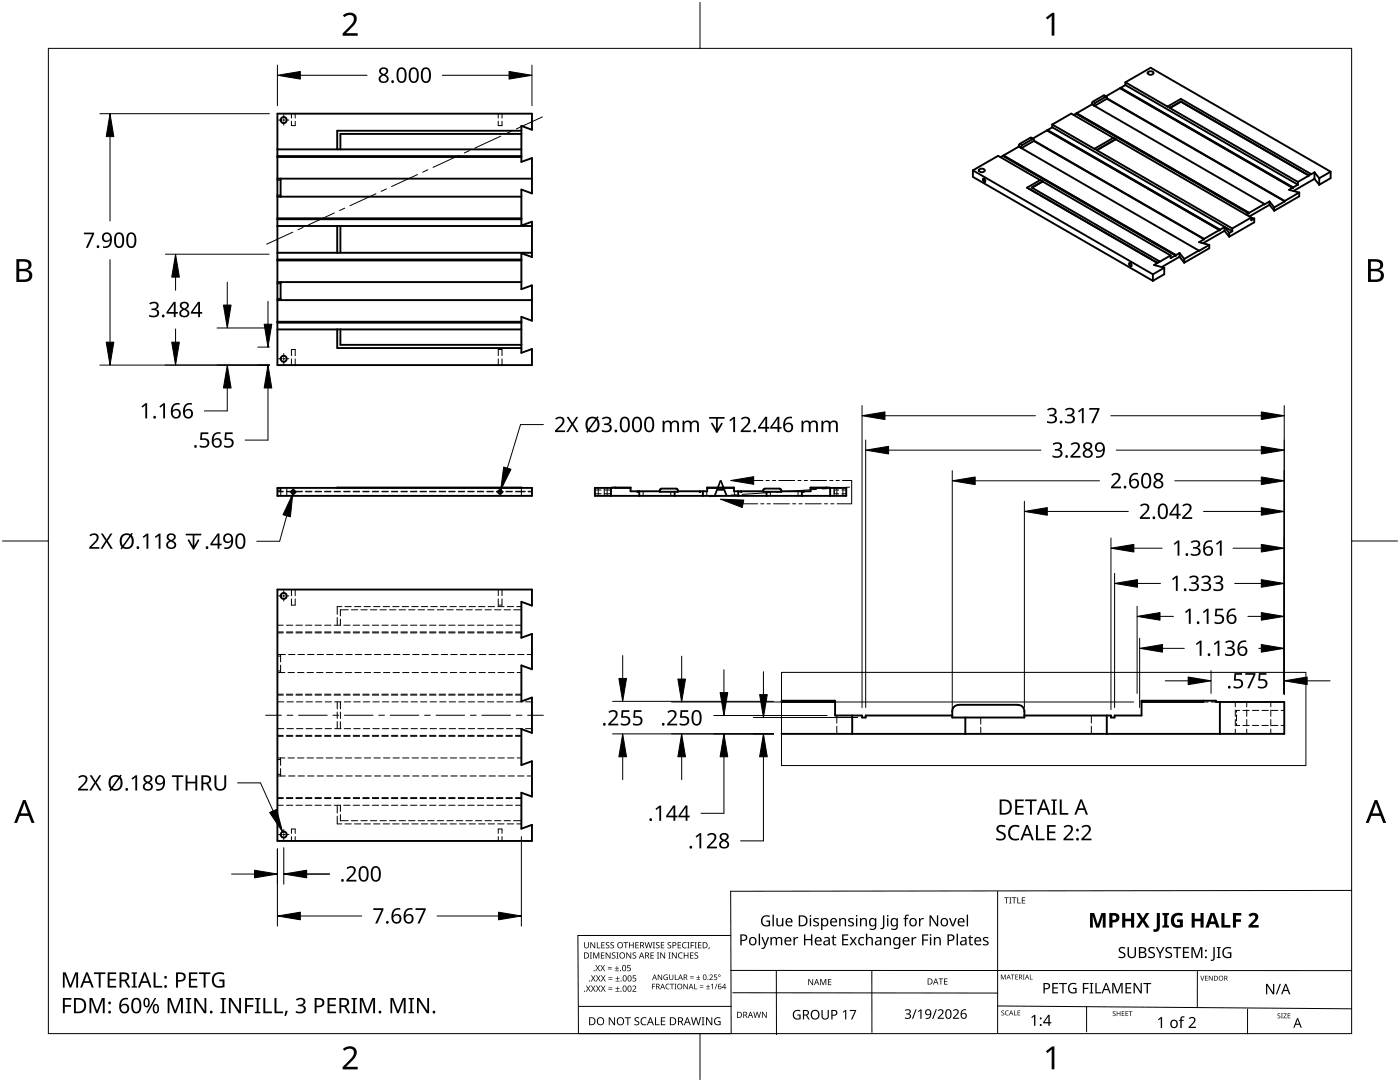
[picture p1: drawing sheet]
<svg xmlns="http://www.w3.org/2000/svg" width="279mm" height="216mm" viewBox="0 0 279 216" stroke-linecap="round" stroke-linejoin="round" font-family="sans-serif">
<g fill="none" stroke="#000" stroke-width=".2">
<path d="M58.2 22.7v.9M58.9 22.7v.9M58.9 24.2v.9h-.7v-.9M99.4 22.7v.9M100.2 22.7v.9M100.2 24.2v.9h-.8v-.9M58.2 71.6v1.2M58.9 71v-1.3h-.7v1.3M58.9 71.6v1.2M99.4 71.6v1.2M100.2 71v-1.3h-.8v1.3M100.2 71.6v1.2"/>
<path d="M55.4 97.5h.6v.6M55.4 98.1h1.1M56 97.4v1.5M56.5 98h-1.1M57.2 98.1h1.2M57.2 97.4v1.5M58.4 98h-1.2M59.1 98.1h1.2M60.3 98h-1.2M61 98.1h1.2M62.2 98h-1.2M62.9 98.1h1.2"/>
<path d="M64.1 98h-1.2M64.8 98.1h1.3M66.1 98h-1.3M66.7 98.1h1.3M67.9 97.3v.1M68 98h-1.3M68.6 98.1h1.3M69.9 98h-1.3M70.5 98.1h1.3M71.8 98h-1.3M72.4 98.1h1.3M73.7 98h-1.3"/>
<path d="M74.3 98.1h1.3M75.6 98h-1.3M76.2 98.1h1.3M77.5 98h-1.3M78.1 98.1h1.3M79.4 98h-1.3M80 98.1h1.3M81.3 98h-1.3M81.9 98.1h1.3M83.2 98h-1.3M83.8 98.1h1.3M85.1 98h-1.3"/>
<path d="M85.7 98.1h1.3M87 98h-1.3M87.6 98.1h1.3M88.9 98h-1.3M89.5 98.1h1.3M90.8 98h-1.3M91.5 98.1h1.2M92.7 98h-1.2M93.4 98.1h1.2M94.6 98h-1.2M95.3 98.1h1.2M96.5 98h-1.2"/>
<path d="M97.2 98.1h1.2M98.4 98h-1.2M99.1 98.1h1.2M100.3 98h-1.2M101 98.1h1.2M102.2 98h-1.2M102.9 98.1h1.9M104.1 97.4v1.5M104.8 98h-1.9M105.4 98.1h.8M106.2 98h-.8M118.7 97.8h1.3"/>
<path d="M118.7 98.5h1.3M119.4 97.4v1.5M120.6 97.4v1.5M120.6 97.8h1.2v.7h-1.2M121.2 97.4v1.5M122.1 97.4h.7M128.3 98v.9M133.9 98.1v.8M141 98v.9M146.6 98v.9M153.7 98.1v.8M159.3 98v.9"/>
<path d="M165.5 97.4h-.6M166.4 97.4v1.5M167 97.4v1.5M167.4 97.8h-.9v.7h.9M168 98.5h.9M168 97.8h.9M168.2 97.4v1.5M58.2 117.6v1.3M58.9 117.6v1.3M58.9 119.5v1.2h-.7v-1.2M99.4 117.6v1.3M100.2 117.6v1.3"/>
<path d="M100.2 119.5v1.2h-.8v-1.2M55.4 124.8h1.1M55.4 134.2h1.4M55.4 126.1h1.1M55.4 126.3h1.1M56 130.6v1.5M56 132.7v1.5M56.5 138.5h-1.1M56.5 138.7h-1.1M57 130.6h-1.6M57.2 124.8h1.2M57.2 126.1h1.2"/>
<path d="M57.2 126.3h1.2M57.5 134.2h1.3M58.4 138.5h-1.2M58.4 138.7h-1.2M58.9 130.6h-1.3M59.1 124.8h1.2M59.1 126.1h1.2M59.1 126.3h1.2M59.4 134.2h1.3M60.3 138.5h-1.2M60.3 138.7h-1.2M60.8 130.6h-1.3"/>
<path d="M61 124.8h1.2M61 126.1h1.2M61 126.3h1.2M61.3 134.2h1.3M62.2 138.5h-1.2M62.2 138.7h-1.2M62.7 130.6h-1.3M62.9 124.8h1.2M62.9 126.1h1.2M62.9 126.3h1.2M63.2 134.2h1.3M64.1 138.5h-1.2"/>
<path d="M64.1 138.7h-1.2M64.6 130.6h-1.3M64.8 124.8h1.3M64.8 126.1h1.3M64.8 126.3h1.3M65.1 134.2h1.3M66.1 138.5h-1.3M66.1 138.7h-1.3M66.5 130.6h-1.3M66.7 126.1h1.3M66.7 126.3h1.3M67 134.2h1.3"/>
<path d="M67.3 123.2v1.6M67.9 123.5v1.3h-1.2M68 138.5h-1.3M68 138.7h-1.3M68.2 121h-.9v1.6M68.4 130.6h-1.3M68.6 124.8h1.3M68.6 126.1h1.3M68.6 126.3h1.3M68.8 121h1.3M68.9 134.2h1.3M69.5 121.7h-1.6v1.2"/>
<path d="M69.9 138.5h-1.3M69.9 138.7h-1.3M70.1 121.7h1.3M70.3 130.6h-1.3M70.5 124.8h1.3M70.5 126.1h1.3M70.5 126.3h1.3M70.8 121h1.2M70.8 134.2h1.3M71.8 138.5h-1.3M71.8 138.7h-1.3M72 121.7h1.3"/>
<path d="M72.2 130.6h-1.3M72.4 124.8h1.3M72.4 126.1h1.3M72.4 126.3h1.3M72.7 121h1.2M72.7 134.2h1.3M73.7 138.5h-1.3M73.7 138.7h-1.3M73.9 121.7h1.3M74.1 130.6h-1.3M74.3 124.8h1.3M74.3 126.1h1.3"/>
<path d="M74.3 126.3h1.3M74.6 121h1.2M74.6 134.2h1.3M75.6 138.5h-1.3M75.6 138.7h-1.3M75.8 121.7h1.3M76 130.6h-1.3M76.2 124.8h1.3M76.2 126.1h1.3M76.2 126.3h1.3M76.5 121h1.2M76.5 134.2h1.3"/>
<path d="M77.5 138.5h-1.3M77.5 138.7h-1.3M77.7 121.7h1.3M77.9 130.6h-1.3M78.1 124.8h1.3M78.1 126.1h1.3M78.1 126.3h1.3M78.4 121h1.2M78.4 134.2h1.3M79.4 138.5h-1.3M79.4 138.7h-1.3M79.6 121.7h1.3"/>
<path d="M79.8 130.6h-1.3M80 124.8h1.3M80 126.1h1.3M80 126.3h1.3M80.3 121h1.2M80.3 134.2h1.3M81.3 138.5h-1.3M81.3 138.7h-1.3M81.5 121.7h1.3M81.7 130.6h-1.3M81.9 124.8h1.3M81.9 126.1h1.3"/>
<path d="M81.9 126.3h1.3M82.2 121h1.3M82.2 134.2h1.3M83.2 138.5h-1.3M83.2 138.7h-1.3M83.5 121.7h1.2M83.6 130.6h-1.2M83.8 124.8h1.3M83.8 126.1h1.3M83.8 126.3h1.3M84.1 121h1.3M84.2 134.2h1.2"/>
<path d="M85.1 138.5h-1.3M85.1 138.7h-1.3M85.4 121.7h1.2M85.5 130.6h-1.2M85.7 124.8h1.3M85.7 126.1h1.3M85.7 126.3h1.3M86 121h1.3M86.1 134.2h1.2M87 138.5h-1.3M87 138.7h-1.3M87.3 121.7h1.2"/>
<path d="M87.4 130.6h-1.2M87.6 124.8h1.3M87.6 126.1h1.3M87.6 126.3h1.3M87.9 121h1.3M88 134.2h1.2M88.9 138.5h-1.3M88.9 138.7h-1.3M89.2 121.7h1.2M89.3 130.6h-1.2M89.5 124.8h1.3M89.5 126.1h1.3"/>
<path d="M89.5 126.3h1.3M89.8 121h1.3M89.9 134.2h1.2M90.8 138.5h-1.3M90.8 138.7h-1.3M91.1 121.7h1.2M91.2 130.6h-1.2M91.5 124.8h1.2M91.5 126.1h1.2M91.5 126.3h1.2M91.7 121h1.3M91.8 134.2h1.2"/>
<path d="M92.7 138.5h-1.2M92.7 138.7h-1.2M93 121.7h1.2M93.1 130.6h-1.2M93.4 124.8h1.2M93.4 126.1h1.2M93.4 126.3h1.2M93.6 121h1.3M93.7 134.2h1.2M94.6 138.5h-1.2M94.6 138.7h-1.2M94.9 121.7h1.3"/>
<path d="M95.1 130.6h-1.3M95.3 124.8h1.2M95.3 126.1h1.2M95.3 126.3h1.2M95.5 121h1.3M95.6 134.2h1.3M96.5 138.5h-1.2M96.5 138.7h-1.2M96.8 121.7h1.3M97 130.6h-1.3M97.2 124.8h1.2M97.2 126.1h1.2"/>
<path d="M97.2 126.3h1.2M97.4 121h1.3M97.5 134.2h1.3M98.4 138.5h-1.2M98.4 138.7h-1.2M98.7 121.7h1.3M98.9 130.6h-1.3M99.1 124.8h1.2M99.1 126.1h1.2M99.1 126.3h1.2M99.3 121h1.3M99.4 134.2h1.3"/>
<path d="M100.3 138.5h-1.2M100.3 138.7h-1.2M100.6 121.7h1.3M100.8 130.6h-1.3M101 124.8h1.2M101 126.1h1.2M101 126.3h1.2M101.2 121h1.3M101.3 134.2h1.3M102.2 138.5h-1.2M102.2 138.7h-1.2M102.5 121.7h1.6"/>
<path d="M102.7 130.6h-1.3M102.9 124.8h1.2M102.9 126.1h1.2M102.9 126.3h1.2M103.1 121h1M103.2 134.2h.9M104.1 138.5h-1.2M104.1 138.7h-1.2M104.6 130.6h-1.3M106.2 130.6h-1M55.4 146.9h1.1M55.4 154.8h1.6"/>
<path d="M55.4 145.4h1.2M55.4 146.7h1.1M56 151.2v1.5M56 153.4v1.4M56.5 159.2h-1.1M56.5 159.3h-1.1M56.6 140h-1.2M56.8 151.2h-1.4M57.2 146.9h1.2M57.2 146.7h1.2M57.3 145.4h1.2M57.6 154.8h1.3"/>
<path d="M58.4 159.2h-1.2M58.4 159.3h-1.2M58.5 140h-1.2M58.8 151.2h-1.3M59.1 146.9h1.2M59.1 146.7h1.2M59.2 145.4h1.2M59.5 154.8h1.3M60.3 159.2h-1.2M60.3 159.3h-1.2M60.4 140h-1.2M60.7 151.2h-1.3"/>
<path d="M61 146.9h1.2M61 146.7h1.2M61.1 145.4h1.2M61.4 154.8h1.3M62.2 159.2h-1.2M62.2 159.3h-1.2M62.3 140h-1.2M62.6 151.2h-1.3M62.9 146.9h1.2M62.9 146.7h1.2M63 145.4h1.3M63.3 154.8h1.3"/>
<path d="M64.1 159.2h-1.2M64.1 159.3h-1.2M64.3 140h-1.3M64.5 151.2h-1.3M64.8 146.9h1.3M64.8 146.7h1.3M64.9 145.4h1.3M65.2 154.8h1.3M66.1 159.2h-1.3M66.1 159.3h-1.3M66.2 140h-1.3M66.4 151.2h-1.3"/>
<path d="M66.7 146.9h1.3M66.7 146.7h1.3M66.8 145.4h1.3M67.1 154.8h1.3M67.3 140v1.4M67.3 142.1v1.3M67.3 144v1.4M67.9 140v1.4M67.9 142.1v1.3M67.9 144v1.4M68 159.2h-1.3M68 159.3h-1.3"/>
<path d="M68.1 140h-1.3M68.3 151.2h-1.3M68.6 146.9h1.3M68.6 146.7h1.3M68.7 145.4h1.3M69 154.8h1.3M69.9 159.2h-1.3M69.9 159.3h-1.3M70 140h-1.3M70.2 151.2h-1.3M70.5 146.9h1.3M70.5 146.7h1.3"/>
<path d="M70.6 145.4h1.3M70.9 154.8h1.3M71.8 159.2h-1.3M71.8 159.3h-1.3M71.9 140h-1.3M72.1 151.2h-1.3M72.4 146.9h1.3M72.4 146.7h1.3M72.5 145.4h1.3M72.8 154.8h1.3M73.7 159.2h-1.3M73.7 159.3h-1.3"/>
<path d="M73.8 140h-1.3M74 151.2h-1.3M74.3 146.9h1.3M74.3 146.7h1.3M74.4 145.4h1.3M74.7 154.8h1.3M75.6 159.2h-1.3M75.6 159.3h-1.3M75.7 140h-1.3M75.9 151.2h-1.3M76.2 146.9h1.3M76.2 146.7h1.3"/>
<path d="M76.3 145.4h1.3M76.6 154.8h1.3M77.5 159.2h-1.3M77.5 159.3h-1.3M77.6 140h-1.3M77.8 151.2h-1.3M78.1 146.9h1.3M78.1 146.7h1.3M78.2 145.4h1.3M78.5 154.8h1.3M79.4 159.2h-1.3M79.4 159.3h-1.3"/>
<path d="M79.5 140h-1.3M79.7 151.2h-1.3M80 146.9h1.3M80 146.7h1.3M80.1 145.4h1.3M80.4 154.8h1.3M81.3 159.2h-1.3M81.3 159.3h-1.3M81.4 140h-1.3M81.6 151.2h-1.3M81.9 146.9h1.3M81.9 146.7h1.3"/>
<path d="M82 145.4h1.3M82.4 154.8h1.2M83.2 159.2h-1.3M83.2 159.3h-1.3M83.3 140h-1.3M83.5 151.2h-1.3M83.8 146.9h1.3M83.8 146.7h1.3M83.9 145.4h1.3M84.3 154.8h1.2M85.1 159.2h-1.3M85.1 159.3h-1.3"/>
<path d="M85.2 140h-1.3M85.4 151.2h-1.2M85.7 146.9h1.3M85.7 146.7h1.3M85.8 145.4h1.3M86.2 154.8h1.2M87 159.2h-1.3M87 159.3h-1.3M87.1 140h-1.3M87.3 151.2h-1.2M87.6 146.9h1.3M87.6 146.7h1.3"/>
<path d="M87.7 145.4h1.3M88.1 154.8h1.2M88.9 159.2h-1.3M88.9 159.3h-1.3M89 140h-1.3M89.2 151.2h-1.2M89.5 146.9h1.3M89.5 146.7h1.3M89.7 145.4h1.2M90 154.8h1.2M90.8 159.2h-1.3M90.8 159.3h-1.3"/>
<path d="M90.9 140h-1.2M91.1 151.2h-1.2M91.5 146.9h1.2M91.5 146.7h1.2M91.6 145.4h1.2M91.9 154.8h1.2M92.7 159.2h-1.2M92.7 159.3h-1.2M92.8 140h-1.2M93 151.2h-1.2M93.4 146.9h1.2M93.4 146.7h1.2"/>
<path d="M93.5 145.4h1.2M93.8 154.8h1.3M94.6 159.2h-1.2M94.6 159.3h-1.2M94.7 140h-1.2M94.9 151.2h-1.2M95.3 146.9h1.2M95.3 146.7h1.2M95.4 145.4h1.2M95.7 154.8h1.3M96.5 159.2h-1.2M96.5 159.3h-1.2"/>
<path d="M96.6 140h-1.2M96.9 151.2h-1.3M97.2 146.9h1.2M97.2 146.7h1.2M97.3 145.4h1.2M97.6 154.8h1.3M98.4 159.2h-1.2M98.4 159.3h-1.2M98.5 140h-1.2M98.8 151.2h-1.3M99.1 146.9h1.2M99.1 146.7h1.2"/>
<path d="M99.2 145.4h1.2M99.5 154.8h1.3M100.3 159.2h-1.2M100.3 159.3h-1.2M100.4 140h-1.2M100.7 151.2h-1.3M101 146.9h1.2M101 146.7h1.2M101.1 145.4h1.3M101.4 154.8h1.3M102.2 159.2h-1.2M102.2 159.3h-1.2"/>
<path d="M102.4 140h-1.3M102.6 151.2h-1.3M102.9 146.9h1.2M102.9 146.7h1.2M103 145.4h1.3M103.3 154.8h1.3M104.1 151.2h-.9M104.1 159.2h-1.2M104.1 159.3h-1.2M104.3 140h-1.3M104.9 145.4h1.3M105.2 154.8h1"/>
<path d="M106.2 140h-1.3M167 142.8v1.5M167 144.9v1.5M195.7 143.2v1.3M195.7 145.1v1.3M217.8 142.8v1.5M217.8 144.9v1.5M240.1 140.1h1M241.7 140.1h1M246.5 140.1v.9M246.5 141.7v1.2M246.5 143.6v1.2"/>
<path d="M246.5 145.5v.9M246.8 142.6v1.3M246.8 144.4v.4h.6M247.4 141.8h-.6v.3M248.8 140.1v.9M248.8 141.7v1.2M248.8 143.6v1.2M248.8 145.5v.9M249.3 144.8h-1.3M249.3 141.8h-1.3M251.2 144.8h-1.3M251.2 141.8h-1.3"/>
<path d="M253.1 144.8h-1.2M253.1 141.8h-1.2M253.6 140.1v.9M253.6 141.7v1.2M253.6 143.6v1.2M253.6 145.5v.9M255 144.8h-1.2M255 141.8h-1.2M256.3 144.8h-.6M256.3 141.8h-.6M56.5 160.7h-1.1M58.2 166.9v.9"/>
<path d="M58.4 160.7h-1.2M58.9 166.3v-.9h-.7v.9M58.9 166.9v.9M60.3 160.7h-1.2M62.2 160.7h-1.2M64.1 160.7h-1.2M66.1 160.7h-1.3M66.7 160.7h1.2v1.2M67.3 160.7v1.5M67.3 162.9v1.5h.9M67.9 162.5v1.3h1.6M69.9 160.7h-1.3"/>
<path d="M70.1 164.4h-1.3M71.4 163.8h-1.3M71.8 160.7h-1.3M72 164.4h-1.2M73.3 163.8h-1.3M73.7 160.7h-1.3M73.9 164.4h-1.2M75.2 163.8h-1.3M75.6 160.7h-1.3M75.8 164.4h-1.2M77.1 163.8h-1.3M77.5 160.7h-1.3"/>
<path d="M77.7 164.4h-1.2M79 163.8h-1.3M79.4 160.7h-1.3M79.6 164.4h-1.2M80.9 163.8h-1.3M81.3 160.7h-1.3M81.5 164.4h-1.2M82.8 163.8h-1.3M83.2 160.7h-1.3M83.5 164.4h-1.3M84.7 163.8h-1.2M85.1 160.7h-1.3"/>
<path d="M85.4 164.4h-1.3M86.6 163.8h-1.2M87 160.7h-1.3M87.3 164.4h-1.3M88.5 163.8h-1.2M88.9 160.7h-1.3M89.2 164.4h-1.3M90.4 163.8h-1.2M90.8 160.7h-1.3M91.1 164.4h-1.3M92.3 163.8h-1.2M92.7 160.7h-1.2"/>
<path d="M93 164.4h-1.3M94.2 163.8h-1.2M94.6 160.7h-1.2M94.9 164.4h-1.3M96.2 163.8h-1.3M96.5 160.7h-1.2M96.8 164.4h-1.3M98.1 163.8h-1.3M98.4 160.7h-1.2M98.7 164.4h-1.3M99.4 166.9v.9M100 163.8h-1.3"/>
<path d="M100.2 166.3v-.9h-.8v.9M100.2 166.9v.9M100.3 160.7h-1.2M100.6 164.4h-1.3M101.9 163.8h-1.3M102.2 160.7h-1.2M102.5 164.4h-1.3M104.1 163.8h-1.6M104.1 160.7h-1.2M104.1 164.4h-1"/>
</g>
<path d="M56 97.8h-.6M56 130.9h-.6M56 133.9h-.6M56 151.6h-.6M56 154.5h-.6" fill="none" stroke="#000" stroke-width=".2"/>
<g fill="none" stroke="#000" stroke-width=".38">
<path d="M220.2 19.1l.6 .2M220.2 19.1l-2.1 1.2-.2 .4M220.7 19.3h.1l.1 .2M220.7 19.3l-2.1 1.2M220.7 19.2l2.8-1.6 34.4 19.9M220.9 19.7l-2.5 1.4M220.9 19.6l35.5 20.5M220.9 19.4v.3M220.9 19.7l35.5 20.5M223.6 17.6h.1M223.6 17.6l34.5 19.9M223.6 17.5l34.5 19.9"/>
<path d="M223.6 17.5v.1M224.6 16.4l5-2.9 36 20.8M224.6 16.4v.6M224.6 17l-1 .5M224.6 16.4l8.4 4.8M224.6 17l34.4 19.9M229.1 14.4a.57 .57 0 0 1 .7-.2 .57 .57 0 0 1 .3 .5 .7 .7 0 0 1-1.1-.1zM55.4 39.2h48.7M55.4 22.7h50.8v3.2l-2.1-.8v7.2l2.1-.8v7.1l-2.1-.8v7.2l2.1-.8v7.1l-2.1-.8v7.2l2.1-.8v7.1l-2.1-.8v7.2l2.1-.8v3.2h-50.8zM55.4 29.8h48.7M55.4 31.3h48.7M55.4 31.1h48.7"/>
<path d="M56 35.6v3.6M104.1 26.1h-36.8v3.7M104.1 26.7h-36.2v3.1M106.2 35.6h-50.8M194.2 34l5-2.9 8.4 4.8M194.2 34v1.3l35.9 20.7M194.2 34l35.9 20.7M195.4 33.8a.73 .73 0 0 1 1.2 .2 .73 .73 0 0 1-1.3 0zM196.2 35.6l.3 .1 .1 .3v.3l-.4-.2zM199.7 31.4l.4-.3 34.5 19.9M200.3 31v.1M200.3 31.1h-.1"/>
<path d="M200.3 31l34.4 19.9M200.3 31.1l34.4 19.9M203.3 29.3l-3 1.7M203.3 29.3l.5 .2M203.8 29.5l35.4 20.5M203.8 29.3v.2M204 29l-.2 .4M205 37.4v.1M205 37.4l26 15.1M205.6 27.5l-2.1 1.2-.2 .6M205.8 27.5h-.2M205.8 27.5l.5 .2"/>
<path d="M206.1 27.8h.2v.3M206.1 27.7l-2.1 1.2M206.1 27.6l2.8-1.6 34.5 19.9M206.3 28.1l-2.5 1.5M206.3 28.1l34 19.6M206.3 28l34 19.7M208.1 36.2h.1M208.1 36.2l25.5 14.8M208.1 36.2l-.5-.3-2.6 1.5M208.1 36.2l-2.2 1.2 25.5 14.8M208.1 36.2l-2.1 1.3M209.1 26l-.1 .1"/>
<path d="M209.1 26h.1M209.1 26l34.4 19.8M209.1 26l34.4 19.9M210 25.4l35.9 20.7M210 24.8l8.4 4.9M210 25.4l-.9 .5M210 24.8l3.8-2.1 8.4 4.8M210 24.8v.6M214.3 22.9l.4-.2 34.5 19.8M214.8 22.7l34.5 19.9M214.9 22.6v.1M214.9 22.6l34.4 19.9"/>
<path d="M217.9 20.8l34.4 19.9M217.9 20.8l-3 1.8M217.9 20.7v.1M218.4 20.9v.2M218.4 29.7l.5 .2M218.6 20.5l-.2 .5M218.9 30l27 15.6M218.9 29.9v.1M222.7 27.8l27 15.6M222.7 27.7v.1M222.7 27.8l-3.8 2.2M222.7 27.7l-3.8 2.2"/>
<path d="M222.7 27.7l-.5-.2-3.8 2.2M233 21.2l26 15.1M233 21.2l2.7-1.5 26 15.1M235.7 20.2l-2.2 1.4 2.2-1.3M235.7 20.2v.1M235.7 20.2l25.5 14.8M235.7 20.3l25.5 14.7M257.9 37.5h.2M257.9 37.5l-.6 .4 2 .5M258.1 37.4v.1M259 36.3v.6M259 36.9l-.9 .5"/>
<path d="M259.3 38.4v.8l-5 2.9M259.3 38.4l-2.9 1.7M261.2 35l-2.2 1.3M261.2 35h.1M262.3 34.4v1.3M262.3 34.4l1 1.2M262.3 35.7l1 1.2M262.3 34.4l-1.1 .6M262.3 35.7l-4.2 2.4M263.3 35.6v1.3M265.6 34.3v1.3l-2.3 1.3M265.6 34.3l-2.3 1.3"/>
<path d="M55.4 59.9h50.8M55.4 52h48.7M55.4 51.8h48.7M55.4 50.4h50.8M56 56.3v3.6M67.3 45.1v5.3M67.9 45.1v5.3M104.1 56.3h-48.7M104.1 43.6h-48.7M104.1 43.7h-48.7M106.2 45.1h-50.8M225.4 52.5l.4 .2v.4l-.4-.2z"/>
<path d="M230.1 54.7v1.3M231 52.5l-.7 .4 2.1 .5M231.4 52.2l-.4 .3M232.4 53.4v1.3l-2.3 1.3M232.4 53.4l-2.3 1.3M233.6 51l-2.2 1.2M233.6 51v.5l1-.5M234.6 51h.1M234.7 50.9v.1M235.4 51.2l-3.6 2.1M235.4 50.5l.9 1.2M235.4 50.5l-.7 .4"/>
<path d="M235.4 51.2l.9 1.2M235.4 50.5v.7M236.3 51.7v.7M239.2 50l-2.9 1.7M240.3 47.7h.1M240.3 47.7l-1 .6 2 .6M241.3 48.9v.6l-5 2.9M241.3 48.9l-2.1 1.1M243.4 45.9h.1M243.4 45.9l-3.1 1.8M243.5 45.8v.1M244.4 45.3l-.9 .5"/>
<path d="M244.4 45.3v.8M244.4 46.1l.9 1.1M244.4 46.1l-4.3 2.4M244.4 45.3l.9 1.2M245.3 46.5v.7M245.9 45.6v.5M245.9 46.1l-.6 .4M249.2 42.5l.1 .1M249.2 42.5l-.5 .3M249.3 42.5v.1M249.7 43.4l-3.8 2.2M249.7 43.4v.6l.6-.4"/>
<path d="M249.7 43.4l.6 .2M250.3 43.6v.8l-5 2.8M252.3 40.7l-3 1.8M253.4 40.9l.9 1.2M253.4 40.2l-1.1 .5M253.4 40.2v.7M253.4 40.9l-4.1 2.3M253.4 40.2l.9 1.2M254.3 41.4v.7M256.4 40.1v.1M256.4 40.2l-2.1 1.2M67.3 65.7v3.7h36.8"/>
<path d="M67.9 65.7v3.1h36.2M104.1 64.2h-48.7M104.1 65.7h-48.7M104.1 64.4h-48.7M55.4 97.4h50.8v1.5h-50.8zM104.1 97.4h-36.8M121.9 97.4v1.5M122.8 97.3l3 .1M125.8 97.4v.6l1.6 .1v-.1h4.3M125.8 97.4h-7.1v1.5h50.2v-1.5h-7.1M127.6 98v.9M131.7 97.8v.3h3.6v-.1"/>
<path d="M132 97.5l-.3 .3M134.6 98.1v.8M135 97.5l.1 .1 .2 .2M135 97.5h-3M135.3 97.8v.2M140.3 98v.9M141.1 97.4h5.4M141.1 97.4v.6h-1.3v.1l-4.5-.1M146.5 97.4h-5.4M146.5 97.4v.6l1.5 .1v-.1h4.3M147.3 98v.9M152.3 97.8v.3h3.6v-.1"/>
<path d="M152.6 97.5l-.3 .3M152.6 97.5h3M153 98.1v.8M155.6 97.5l.2 .1 .1 .2M155.9 97.8v.2M160 98v.9M161.8 97.4v.6h-1.4v.1l-4.5-.1M164.9 97.3l-3.1 .1M165.7 97.4v1.5M55.4 117.6h50.8v3.2l-2.1-.7v7.2l2.1-.8v7l-2.1-.7v7.2l2.1-.8v7l-2.1-.7v7.2l2.1-.8v7l-2.1-.7v7.2l2.1-.8v3.2h-50.8zM156 139.8h10.7v3h5.3v.4h.8v-.4h17.2M240.1 139.8v.3h-12.3"/>
<path d="M156 140.1h10.7M170.1 142.8v3.6M190 141.9v1.3h14.4v-1.3M191.3 140.7a1.22 1.22 0 0 0-1.3 1.2M191.3 140.6h11.9M192.7 143.2v3.2M203.2 140.7a1.21 1.21 0 0 1 1.2 1.2M204.4 142.8h17.3v.4h.7v-.4h5.4v-3h14.9v.3h13.6v6.3h-100.3M220.9 142.8v3.6M243.5 140.1v6.3"/>
<circle cx="56.6" cy="24" r=".61"/>
<circle cx="56.6" cy="71.6" r=".61"/>
<circle cx="58.5" cy="98.2" r=".37"/>
<circle cx="99.8" cy="98.2" r=".37"/>
<circle cx="56.6" cy="118.9" r=".61"/>
<circle cx="56.6" cy="166.5" r=".61"/>
</g>
<path d="M220.2 19.1l.5 .2M55.4 36h.6M55.4 38.9h.6M203.3 29.1l.5 .2M203.6 28.7l.4 .2M205.6 27.5l.5 .2M217.9 20.7l.5 .2M218.1 20.3l.5 .2M55.4 56.6h.6M55.4 59.6h.6" fill="none" stroke="#000" stroke-width=".2"/>
<path d="M156 134.2h104.6v18.6h-104.6z" fill="none" stroke="#000" stroke-width=".2"/>
<g fill="none" stroke="#000" stroke-width=".2">
<path d="M56.2 24h-.6M56.4 24h.4M56.6 22.9v.6M56.6 23.7v.5M56.6 24.4v.6M57.1 24h.6M56.2 71.6h-.6M56.4 71.6h.4M56.6 70.6v.6M56.6 71.4v.4M56.6 72v.6M57.1 71.6h.6"/>
<path d="M57.9 98.2h.4M58.5 97.5v.4M58.5 98v.3M58.5 98.4v.4M58.7 98.2h-.3M59.2 98.2h-.4M99.2 98.2h.3M99.8 97.5v.4M99.8 98v.3M99.8 98.4v.4M99.9 98.2h-.2M100.5 98.2h-.4"/>
<path d="M55.6 118.9h.6M56.6 117.9v.6M56.6 118.7v.4M56.6 119.3v.6M56.8 118.9h-.4M57.7 118.9h-.6M55.6 166.5h.6M56.6 165.5v.6M56.6 166.3v.4M56.6 167v.6M56.8 166.5h-.4M57.7 166.5h-.6"/>
</g>
<g fill="#000">
<path d="M16.7 46.4h2.1v.3l-1.3 2.7h-.4l1.3-2.6h-1.7zM29.8 60.5a1.09 1.09 0 0 1 1.1-.3 1.09 1.09 0 0 1 .8 .8 .74 .74 0 0 1-.7 .7 .81 .81 0 0 1 .8 .9 .81 .81 0 0 1-.9 .7l-1.1-.1v-.4a1.08 1.08 0 0 0 1.6-.2 .62 .62 0 0 0-.9-.7h-.3v-.3a.7 .7 0 0 0 .8-.1 .7 .7 0 0 0 .2-.7 .89 .89 0 0 0-1.2 0zM28.2 81.1l.9-.6h.3v3h-.4v-2.7l-.6 .5zM31.8 81.1l.8-.6h.3v3h-.3v-2.7l-.6 .5zM40 86.3h1.6v.3h-1.2l-.1 .9 .5-.1a.99 .99 0 0 1 1 1.2 .99 .99 0 0 1-1.4 .7l-.5-.1v-.4a.88 .88 0 0 0 .9 .3 .88 .88 0 0 0 .6-.9 .85 .85 0 0 0-1.3-.4l-.2-.1zM44.9 86.3h1.5v.3h-1.2v.9a1.02 1.02 0 0 1 1.5 .8 1.02 1.02 0 0 1-1.4 1l-.6-.1v-.4a.88 .88 0 0 0 1 .3 .88 .88 0 0 0 .5-.9 .85 .85 0 0 0-1.2-.4l-.2-.1zM110.8 83.5a1.01 1.01 0 0 1 1.2-.4 1.01 1.01 0 0 1 .6 1l-.2 .6-1.2 1.2h1.6v.3h-2v-.3l1.1-1.1a.72 .72 0 0 0 .4-.7 .72 .72 0 0 0-.5-.6l-.8 .3zM113.1 83.2h.4l.7 1.2 .8-1.2h.4l-.9 1.4 1 1.6h-.5l-.8-1.3-.8 1.3h-.4l1-1.6zM120.1 83.5a1.06 1.06 0 0 1 1.2-.4 1.06 1.06 0 0 1 .7 .9l-.2 .5-.4 .1a.82 .82 0 0 1 .7 .9 .82 .82 0 0 1-.9 .7l-1.1-.1v-.4a1.08 1.08 0 0 0 1.6-.2 .62 .62 0 0 0-.8-.7h-.3v-.3a.7 .7 0 0 0 .7-.1 .7 .7 0 0 0 .3-.7 .89 .89 0 0 0-1.3 0zM132.2 83.9h.3l.1 .4a.86 .86 0 0 1 1.4 0 .81 .81 0 0 1 .9-.4 .81 .81 0 0 1 .6 .8v1.5h-.4v-1.4a.56 .56 0 0 0-.6-.6 .56 .56 0 0 0-.4 .8v1.2h-.4v-1.4a.57 .57 0 0 0-.7-.6 .57 .57 0 0 0-.4 .8v1.2h-.4zM136.2 83.9h.3l.1 .4a.86 .86 0 0 1 1.4 0 .81 .81 0 0 1 .9-.4 .81 .81 0 0 1 .6 .8v1.5h-.4v-1.4a.56 .56 0 0 0-.6-.6 .56 .56 0 0 0-.5 .8v1.2h-.3v-1.4a.57 .57 0 0 0-.8-.6 .57 .57 0 0 0-.3 .8v1.2h-.4zM141.5 83.3l3-.1a.17 .17 0 0 1 .2 .2 .17 .17 0 0 1-.2 .1h-1.3v2.1l.7-1.2h.2l.1 .1-1.1 1.9-1.2-1.9 .1-.1h.2l.7 1.2v-2.1h-1.3z"/>
<path d="M145.6 83.8l.8-.6h.3v3h-.4l.1-2.6-.6 .5zM147.9 83.5a1.01 1.01 0 0 1 1.1-.4 1.01 1.01 0 0 1 .7 1l-.3 .6-1.1 1.2h1.5v.3h-2v-.3l1.1-1.1a.72 .72 0 0 0 .4-.7 .72 .72 0 0 0-.4-.6l-.8 .3zM160 83.9h.3v.4a.86 .86 0 0 1 1.4 0 .81 .81 0 0 1 .9-.4 .81 .81 0 0 1 .6 .8v1.5h-.3v-1.4a.56 .56 0 0 0-.7-.6 .56 .56 0 0 0-.4 .8v1.2h-.4v-1.4a.57 .57 0 0 0-.7-.6 .57 .57 0 0 0-.4 .8v1.2h-.3zM163.9 83.9h.3l.1 .4a.86 .86 0 0 1 1.4 0 .81 .81 0 0 1 .9-.4 .81 .81 0 0 1 .6 .8v1.5h-.4v-1.4a.56 .56 0 0 0-.6-.6 .56 .56 0 0 0-.4 .8v1.2h-.4v-1.4a.57 .57 0 0 0-.7-.6 .57 .57 0 0 0-.4 .8v1.2h-.4zM209 81.7a1.09 1.09 0 0 1 1.1-.4 1.09 1.09 0 0 1 .8 .8 .74 .74 0 0 1-.7 .8 .81 .81 0 0 1 .8 .9 .81 .81 0 0 1-.9 .7l-1.1-.2v-.3a1.08 1.08 0 0 0 1.6-.3 .62 .62 0 0 0-.9-.7h-.3v-.3a.7 .7 0 0 0 .8 0 .7 .7 0 0 0 .2-.7 .89 .89 0 0 0-1.2-.1zM210.1 88.6a1.09 1.09 0 0 1 1-.4 1.09 1.09 0 0 1 .9 .8 .74 .74 0 0 1-.7 .7 .81 .81 0 0 1 .8 .9 .81 .81 0 0 1-.9 .7l-1.1-.1v-.4a1.08 1.08 0 0 0 1.5-.2 .62 .62 0 0 0-.8-.7h-.3v-.3a.7 .7 0 0 0 .8-.1 .7 .7 0 0 0 .2-.7 .89 .89 0 0 0-1.2 0zM212.5 81.7a1.09 1.09 0 0 1 1.1-.4 1.09 1.09 0 0 1 .8 .8 .74 .74 0 0 1-.6 .8 .81 .81 0 0 1 .7 .9 .81 .81 0 0 1-.9 .7l-1.1-.2v-.3a1.08 1.08 0 0 0 1.6-.3 .62 .62 0 0 0-.8-.7h-.3v-.3a.7 .7 0 0 0 .7 0 .7 .7 0 0 0 .3-.7 .89 .89 0 0 0-1.3-.1zM213.7 88.6a1.01 1.01 0 0 1 1.1-.4 1.01 1.01 0 0 1 .7 1l-.3 .6-1.1 1.2h1.5v.3h-2v-.3l1.1-1.1a.72 .72 0 0 0 .5-.7 .72 .72 0 0 0-.5-.6l-.8 .2zM215.1 82l.9-.6h.3v3h-.4v-2.6l-.6 .5zM217.4 81.4h2v.3l-1.2 2.7h-.4l1.2-2.6h-1.6zM221.8 94.7a1.01 1.01 0 0 1 1.1-.4 1.01 1.01 0 0 1 .7 1.1l-.3 .5-1.1 1.2h1.5v.3h-2v-.3l1.1-1.1a.72 .72 0 0 0 .4-.7 .72 .72 0 0 0-.4-.6l-.8 .3zM17.8 106.8a1.01 1.01 0 0 1 1.2-.4 1.01 1.01 0 0 1 .7 1l-.3 .6-1.1 1.2h1.5v.3h-2v-.3l1.1-1.1a.72 .72 0 0 0 .4-.7 .72 .72 0 0 0-.4-.6l-.9 .2z"/>
<path d="M20.1 106.5h.4l.8 1.2 .7-1.2h.4l-.9 1.4 1 1.6h-.4l-.8-1.3-.8 1.3h-.4l1-1.6zM28.5 107.1l.8-.6h.3v3h-.4l.1-2.6-.6 .5zM30.9 107.1l.8-.6h.3v3h-.3v-2.6l-.6 .5zM37.1 106.5h2.9a.17 .17 0 0 1 .2 .2 .17 .17 0 0 1-.2 .1h-1.2v2.1l.7-1.2h.2l.1 .1-1.2 1.9-1.1-1.9 .1-.2 .2 .1 .7 1.2v-2.1h-1.4zM227.5 100.8a1.01 1.01 0 0 1 1.2-.3 1.01 1.01 0 0 1 .7 1l-.3 .5-1.1 1.2h1.5v.3h-2v-.3l1.1-1.1a.72 .72 0 0 0 .4-.6 .72 .72 0 0 0-.4-.7l-.9 .3zM233.9 115.5l.8-.6h.3v3h-.3v-2.6l-.6 .5zM234.2 108.5l.9-.7h.3v3.1h-.4v-2.7l-.6 .5zM236 100.8a1.01 1.01 0 0 1 1.1-.3 1.01 1.01 0 0 1 .7 1l-.3 .5-1.1 1.2h1.5v.3h-2v-.3l1.1-1.1a.72 .72 0 0 0 .4-.6 .72 .72 0 0 0-.4-.7l-.8 .3zM237.3 115.1a1.09 1.09 0 0 1 1.1-.3 1.09 1.09 0 0 1 .8 .8 .74 .74 0 0 1-.6 .7 .81 .81 0 0 1 .7 .9 .81 .81 0 0 1-.9 .7l-1.1-.1v-.4a1.08 1.08 0 0 0 1.6-.2 .62 .62 0 0 0-.9-.7h-.2v-.3a.71 .71 0 0 0 .7-.1 .71 .71 0 0 0 .3-.7 .89 .89 0 0 0-1.3 0zM237.6 108.1a1.09 1.09 0 0 1 1.1-.3 1.09 1.09 0 0 1 .8 .8 .74 .74 0 0 1-.6 .7 .81 .81 0 0 1 .7 .9 .81 .81 0 0 1-.9 .7l-1.1-.1v-.4a1.08 1.08 0 0 0 1.6-.2 .62 .62 0 0 0-.8-.7h-.3v-.3a.7 .7 0 0 0 .7-.1 .7 .7 0 0 0 .3-.7 .89 .89 0 0 0-1.3 0zM239.7 115.1a1.06 1.06 0 0 1 1.2-.3 1.06 1.06 0 0 1 .7 .9l-.2 .4-.4 .2a.82 .82 0 0 1 .7 .9 .82 .82 0 0 1-.9 .7l-1.1-.1v-.4a1.08 1.08 0 0 0 1.6-.2 .62 .62 0 0 0-.8-.7h-.3v-.3a.7 .7 0 0 0 .7-.1 .7 .7 0 0 0 .3-.7 .89 .89 0 0 0-1.3 0zM242.7 108.5l.8-.7h.3v3.1h-.4l.1-2.7-.6 .5z"/>
<path d="M242.2 115.1a1.06 1.06 0 0 1 1.1-.3 1.06 1.06 0 0 1 .7 .9l-.2 .4-.4 .2a.82 .82 0 0 1 .8 .9 .82 .82 0 0 1-1 .7l-1-.1v-.4a1.08 1.08 0 0 0 1.5-.2 .62 .62 0 0 0-.8-.7h-.3v-.3a.7 .7 0 0 0 .8-.1 .7 .7 0 0 0 .2-.7 .89 .89 0 0 0-1.2 0zM236.5 122.1l.8-.6h.3v3h-.3v-2.7l-.6 .5zM238.7 128.5l.8-.7h.3v3.1h-.4v-2.7l-.5 .5zM240.1 122.1l.8-.6h.3v3h-.4v-2.7l-.5 .5zM242.6 121.5h1.5v.3h-1.2l-.1 .9 .5-.1a.99 .99 0 0 1 1 1.2 .99 .99 0 0 1-1.4 .7l-.5-.1v-.4a.88 .88 0 0 0 1 .2 .88 .88 0 0 0 .5-.8 .85 .85 0 0 0-1.3-.4l-.1-.1zM242.2 128.5l.9-.7h.3v3.1h-.4v-2.7l-.6 .5zM244.5 128.1a1.09 1.09 0 0 1 1.1-.4 1.09 1.09 0 0 1 .8 .8 .74 .74 0 0 1-.6 .8 .81 .81 0 0 1 .7 .9 .81 .81 0 0 1-.9 .7l-1.1-.2v-.3a1.08 1.08 0 0 0 1.6-.3 .62 .62 0 0 0-.9-.6h-.3v-.4a.7 .7 0 0 0 .8 0 .7 .7 0 0 0 .3-.7 .89 .89 0 0 0-1.3 0zM246.4 134.3h1.5v.4h-1.2l-.1 .8a1.02 1.02 0 0 1 1.5 .9 1.02 1.02 0 0 1-1.4 1l-.5-.2v-.3a.88 .88 0 0 0 .9 .2 .88 .88 0 0 0 .6-.8 .85 .85 0 0 0-1.3-.4l-.2-.2zM248.5 134.3h2.1v.3l-1.3 2.7h-.4l1.3-2.6h-1.7zM251.2 134.3h1.5v.4h-1.2v.8h.4a.99 .99 0 0 1 1 1.2 .99 .99 0 0 1-1.3 .7l-.6-.2v-.3a.88 .88 0 0 0 1 .2 .88 .88 0 0 0 .6-.8 .85 .85 0 0 0-1.3-.4l-.2-.2zM15.6 155a1.01 1.01 0 0 1 1.2-.4 1.01 1.01 0 0 1 .6 1.1l-.2 .5-1.1 1.2h1.5v.3h-2v-.3l1.1-1.1a.72 .72 0 0 0 .4-.7 .72 .72 0 0 0-.4-.6l-.9 .3zM17.9 154.7h.4l.8 1.2 .7-1.2h.4l-.9 1.4 1 1.6h-.5l-.8-1.3-.8 1.3h-.4l1-1.5z"/>
<path d="M26.2 155.3l.9-.6h.3v3h-.4v-2.6l-.6 .5zM34.3 154.7h2.3v.3h-1v2.7h-.3v-2.7h-1zM37 154.7h.4v1.3h1.6v-1.3h.4v3h-.4v-1.4h-1.6v1.4h-.4zM42.8 154.7h.4v2a.79 .79 0 0 0 .8 .7 .79 .79 0 0 0 .8-.7v-2h.3v2a1.17 1.17 0 0 1-1.1 1.1 1.17 1.17 0 0 1-1.2-1.1zM121.4 142a1.01 1.01 0 0 1 1.2-.3 1.01 1.01 0 0 1 .7 1l-.3 .5-1.1 1.2h1.5v.3h-2v-.3l1.1-1.1a.72 .72 0 0 0 .4-.6 .72 .72 0 0 0-.4-.7l-.9 .3zM124.1 141.7h1.5v.4h-1.2l-.1 .8h.5a.99 .99 0 0 1 1 1.2 .99 .99 0 0 1-1.4 .7l-.5-.2v-.3a.88 .88 0 0 0 1 .2 .88 .88 0 0 0 .5-.8 .85 .85 0 0 0-1.3-.4l-.1-.2zM126.5 141.7h1.5v.4h-1.2l-.1 .8a1.02 1.02 0 0 1 1.5 .9 1.02 1.02 0 0 1-1.3 1l-.6-.2v-.3a.88 .88 0 0 0 1 .2 .88 .88 0 0 0 .5-.8 .85 .85 0 0 0-1.2-.4l-.2-.2zM133.2 142a1.01 1.01 0 0 1 1.1-.3 1.01 1.01 0 0 1 .7 1l-.3 .5-1.1 1.2h1.5v.3h-2v-.3l1.1-1.1a.72 .72 0 0 0 .5-.6 .72 .72 0 0 0-.5-.7l-.8 .3zM135.8 141.7h1.5v.4h-1.2v.8a1.02 1.02 0 0 1 1.5 .9 1.02 1.02 0 0 1-1.4 1l-.6-.2v-.3a.88 .88 0 0 0 1 .2 .88 .88 0 0 0 .6-.8 .85 .85 0 0 0-1.3-.4l-.2-.2zM69.2 173.2a1.01 1.01 0 0 1 1.1-.4 1.01 1.01 0 0 1 .7 1l-.3 .6-1.1 1.2h1.5v.3h-2v-.3l1.1-1.1a.72 .72 0 0 0 .4-.7 .72 .72 0 0 0-.4-.7l-.8 .3zM130.8 161.4l.8-.7h.3v3.1h-.3v-2.7l-.6 .5zM138.8 166.9l.8-.7h.4v3.1h-.4v-2.7l-.6 .5z"/>
<path d="M141.1 166.6a1.01 1.01 0 0 1 1.2-.4 1.01 1.01 0 0 1 .6 1l-.2 .6-1.2 1.1h1.6v.4h-2v-.3l1.1-1.1a.72 .72 0 0 0 .4-.7 .72 .72 0 0 0-.4-.7l-.9 .3zM199 164.9a1.43 1.43 0 0 1 1.7-.1l-.2 .3-.1-.1a.64 .64 0 0 0-.8-.1 .64 .64 0 0 0-.3 .6l.2 .3a1.25 1.25 0 0 1 1.2 1.2 1.31 1.31 0 0 1-1.9 .6v-.4a1.08 1.08 0 0 0 1.5-.2 1.08 1.08 0 0 0-1-.9 .8 .8 0 0 1-.3-1.2zM201.6 165a1.7 1.7 0 0 1 1.9-.2l-.2 .3a1.19 1.19 0 0 0-1.4 .1 1.19 1.19 0 0 0-.2 1.5 1.15 1.15 0 0 0 1.7 .6v.3a1.56 1.56 0 0 1-1.9-.4 1.56 1.56 0 0 1-.1-1.9zM202.6 159.5h1.7v.4h-1.3v.9h1.2v.3h-1.2v1.1h1.3v.4h-1.7zM204.6 159.5h2.3v.4h-1v2.7h-.4v-2.7h-.9zM206.8 164.6h.3v2.7h1.4v.4h-1.7zM209 164.6h1.7v.4h-1.3v.9h1.2v.4h-1.2v1h1.3v.4h-1.7zM209.8 159.5h1.1v.2l-.3 .1v2.5h.3v.3h-1.1v-.3h.4v-2.5l-.4-.1zM211.5 159.5h.4v2.7h1.3v.4h-1.7zM212.3 165a1.01 1.01 0 0 1 1.1-.4 1.01 1.01 0 0 1 .7 1l-.3 .6-1.1 1.1h1.5v.4h-2v-.3l1.1-1.2a.72 .72 0 0 0 .5-.6 .72 .72 0 0 0-.5-.7l-.8 .3zM215.8 165a1.01 1.01 0 0 1 1.2-.4 1.01 1.01 0 0 1 .7 1l-.3 .6-1.1 1.1h1.5v.4h-2v-.3l1.1-1.2a.72 .72 0 0 0 .4-.6 .72 .72 0 0 0-.4-.7l-.9 .3zM12.6 194h.5l1 2.5 .9-2.5h.6v3.1h-.4v-2.7l-1 2.7h-.3l-1-2.7v2.7h-.3z"/>
<path d="M18.8 194h2.2v.4h-.9v2.7h-.4v-2.7h-.9zM21.5 194h1.7v.4h-1.3v.9h1.2v.3h-1.2v1.1h1.3v.4h-1.7zM26.3 194h1.1v.2l-.4 .1v2.5h.4v.3h-1.1v-.3h.3v-2.5l-.3-.1zM30.7 194h.3v2.7h1.4v.4h-1.7zM30.9 199.1h.3l-1.7 3.1h-.3zM37.7 194h1.7v.4h-1.3v.9h1.2v.3h-1.2v1.1h1.3v.4h-1.7zM39.7 194h2.3v.4h-1v2.7h-.4v-2.7h-.9zM42.7 194.4a1.94 1.94 0 0 1 2.1-.2l-.2 .3a1.25 1.25 0 0 0-1.9 .9 1.25 1.25 0 0 0 1.7 1.3v-.9h-.6v-.3h1v1.4l-.2 .1a1.62 1.62 0 0 1-2.1-.5 1.62 1.62 0 0 1 .2-2.1zM59.1 199.4a1.09 1.09 0 0 1 1-.3 1.09 1.09 0 0 1 .8 .8 .74 .74 0 0 1-.6 .7 .81 .81 0 0 1 .8 .9 .81 .81 0 0 1-1 .7l-1.1-.1v-.4a1.08 1.08 0 0 0 1.6-.3 .62 .62 0 0 0-.8-.6h-.3v-.3a.7 .7 0 0 0 .8-.1 .7 .7 0 0 0 .2-.7 .89 .89 0 0 0-1.3 0zM74.5 181.2h2v.3l-1.2 2.8h-.4l1.2-2.7h-1.6zM82.9 181.2h2.1v.3l-1.3 2.8h-.4l1.3-2.7h-1.7zM12.6 199.1h1.6v.4h-1.3v1.1h1.3v.3h-1.3v1.3h-.3z"/>
<path d="M17.9 199.1h.5l1 2.5 .9-2.5h.6v3.1h-.4v-2.7l-1 2.7h-.3l-1-2.7v2.7h-.3zM33.5 199.1h.5l1 2.5 .9-2.5h.6v3.1h-.4v-2.7l-1 2.7h-.3l-1-2.7v2.7h-.3zM37.1 199.1h1.1v.3h-.4v2.5l.4 .1v.2h-1.1v-.2l.3-.1v-2.5h-.3zM38.8 199.1h.4l1.6 2.6v-2.6h.4v3.1h-.5l-1.6-2.5v2.5h-.3zM44 199.1h1.1v.3h-.4v2.5l.4 .1v.2h-1.1v-.2l.4-.1v-2.5h-.4zM45.7 199.1h.4l1.6 2.6v-2.6h.4v3.1h-.5l-1.6-2.5v2.5h-.3zM48.9 199.1h1.7v.4h-1.3v1.1h1.2v.3h-1.2v1.3h-.4zM50.9 199.1h1.1v.3h-.4v2.5l.4 .1v.2h-1.1v-.2l.3-.1v-2.5h-.3zM52.6 199.1h.3v2.7h1.4v.4h-1.7zM54.8 199.1h.4v2.7h1.3v.4h-1.7zM57 201.7h.4l-.3 1h-.3zM65.4 199.1h1.7v.4h-1.3v.9h1.2v.4h-1.2v1h1.3v.4h-1.7z"/>
<path d="M70.1 199.1h1.1v.3h-.3v2.5l.3 .1v.2h-1.1v-.2l.4-.1v-2.5h-.4zM71.8 199.1h.6l.9 2.5 1-2.5h.6v3.1h-.4v-2.7l-1 2.7h-.3l-1-2.7v2.7h-.4zM77.9 199.1h.6l.9 2.5 1-2.5h.6v3.1h-.4v-2.7l-1 2.7h-.3l-1-2.7v2.7h-.4zM81.5 199.1h1.1v.3h-.3v2.5l.3 .1v.2h-1.1v-.2l.4-.1v-2.5h-.4zM83.2 199.1h.5l1.6 2.6v-2.6h.3v3.1h-.4l-1.6-2.5v2.5h-.4z"/>
<path d="M75.8 13.7a.88 .88 0 0 1 1.1-.3 .88 .88 0 0 1 .4 1.2l-.4 .3a.87 .87 0 0 1 .6 1.1 .87 .87 0 0 1-1.2 .5 .82 .82 0 0 1-.7-.7 .82 .82 0 0 1 .6-.9l-.1-.1a.77 .77 0 0 1-.3-1.1zM75.9 15.7a.6 .6 0 0 0 1.2 0 .6 .6 0 0 0-1.2 0zM76.1 14.2a.5 .5 0 0 0 1 0 .5 .5 0 0 0-1 0z"/>
<path d="M79.5 13.7a1.05 1.05 0 0 1 1.3-.1 1.05 1.05 0 0 1 .3 1.2 1.28 1.28 0 0 1-1.1 1.8 1.37 1.37 0 0 1-.9-1.8l.1-.6zM79.7 13.9a2.23 2.23 0 0 0 .2 2.3 .68 .68 0 0 0 .7-.2 .68 .68 0 0 0 .2-.7 1.17 1.17 0 0 0-.7-1.5z"/>
<path d="M81.9 13.7a1.05 1.05 0 0 1 1.3-.1 1.05 1.05 0 0 1 .4 1.2 1.28 1.28 0 0 1-1.2 1.8 1.37 1.37 0 0 1-.8-1.8l.1-.8zM82.2 13.9a2.23 2.23 0 0 0 .1 2.3 .68 .68 0 0 0 .7-.2 .68 .68 0 0 0 .2-.7 1.17 1.17 0 0 0-.6-1.5z"/>
<path d="M84.4 13.7a1.05 1.05 0 0 1 1.2-.1 1.05 1.05 0 0 1 .4 1.2 1.28 1.28 0 0 1-1.1 1.8 1.37 1.37 0 0 1-.9-1.8l.1-.8zM84.6 13.9a2.23 2.23 0 0 0 .1 2.3 .68 .68 0 0 0 .8-.2 .68 .68 0 0 0 .1-.7 1.17 1.17 0 0 0-.6-1.5z"/>
<path d="M20.6 46.6a1.11 1.11 0 0 1 1.4 0 1.11 1.11 0 0 1 .3 1.3 1.38 1.38 0 0 1-1.7 1.5v-.3a1.01 1.01 0 0 0 1-.1 1.01 1.01 0 0 0 .3-1 .94 .94 0 0 1-1.4 0 .94 .94 0 0 1 .1-1.4zM20.7 47.3a.66 .66 0 0 0 1.3 0 .66 .66 0 0 0-1.3 0z"/>
<path d="M23.2 46.6a1.05 1.05 0 0 1 1.2 0 1.05 1.05 0 0 1 .4 1.1 1.28 1.28 0 0 1-1.1 1.8 1.37 1.37 0 0 1-.9-1.8l.1-.7zM23.4 46.8a2.23 2.23 0 0 0 .1 2.3 .68 .68 0 0 0 .7-.1 .68 .68 0 0 0 .2-.8 1.17 1.17 0 0 0-.6-1.5z"/>
<path d="M25.6 46.6a1.05 1.05 0 0 1 1.2 0 1.05 1.05 0 0 1 .4 1.1 1.28 1.28 0 0 1-1.1 1.8 1.37 1.37 0 0 1-.9-1.8l.1-.7zM25.8 46.8a2.23 2.23 0 0 0 .1 2.3 .68 .68 0 0 0 .8-.1 .68 .68 0 0 0 .1-.8 1.17 1.17 0 0 0-.6-1.5z"/>
<path d="M34.7 60.2h.3v2.1h.5v.3h-.5v.7h-.3v-.7h-1.5v-.3zM34.7 60.6l-1.1 1.7h1.1z"/>
<path d="M36 60.5a.88 .88 0 0 1 1.2-.3 .88 .88 0 0 1 .4 1.1l-.5 .4a.87 .87 0 0 1 .6 1.1 .87 .87 0 0 1-1.1 .5 .82 .82 0 0 1-.8-.7 .82 .82 0 0 1 .6-.9l-.1-.1a.77 .77 0 0 1-.3-1.1zM36.1 62.5a.65 .65 0 0 0 1.3 0 .65 .65 0 0 0-1.3 0zM36.3 61a.51 .51 0 0 0 1 0 .51 .51 0 0 0-1 0z"/>
<path d="M39.5 60.2h.4v2.1h.5v.3h-.5v.7h-.4v-.7h-1.4v-.3zM39.6 60.6l-1.1 1.7h1z"/>
<path d="M34.5 80.7l.5-.2 .5-.1h.4v.4a1.03 1.03 0 0 0-1.4 1.1 .96 .96 0 0 1 1.5 .1 .96 .96 0 0 1-.5 1.5 1.09 1.09 0 0 1-1.4-1.3l.1-.8zM34.4 82.6a.7 .7 0 0 0 1.4 0 .7 .7 0 0 0-1.4 0z"/>
<path d="M37 80.7l.4-.2 .5-.1h.4v.4a1.03 1.03 0 0 0-1.4 1.1 .96 .96 0 0 1 1.6 .1 .96 .96 0 0 1-.5 1.5 1.09 1.09 0 0 1-1.5-1.3l.1-.8zM36.9 82.6a.66 .66 0 0 0 1.3 0 .66 .66 0 0 0-1.3 0z"/>
<path d="M42.7 86.6l.5-.3 .4-.1 .4 .1v.3a1.03 1.03 0 0 0-1.3 1.2 .96 .96 0 0 1 1.5 0 .96 .96 0 0 1-.5 1.5 1.09 1.09 0 0 1-1.4-1.3v-.8zM42.6 88.4a.66 .66 0 0 0 1.3 0 .66 .66 0 0 0-1.3 0z"/>
<path d="M117.2 83.5l.9-.4 .9 .2 .2-.3 .3 .2-.3 .3a1.57 1.57 0 0 1 .3 2.1 1.57 1.57 0 0 1-2 .5l-.2 .3-.3-.2 .2-.3a2.01 2.01 0 0 1 0-2.4zM119 83.8l-1.3 2a1.02 1.02 0 0 0 1.1 0 1.02 1.02 0 0 0 .4-1.1zM117.6 83.7a1.74 1.74 0 0 0-.1 1.8l1.3-1.9-.7-.1z"/>
<path d="M124.1 83.4a1.05 1.05 0 0 1 1.2-.1 1.05 1.05 0 0 1 .4 1.2 1.28 1.28 0 0 1-1.1 1.8 1.37 1.37 0 0 1-.9-1.8l.1-.6zM124.3 83.6a2.23 2.23 0 0 0 .1 2.3 .68 .68 0 0 0 .8-.2 .68 .68 0 0 0 .1-.7 1.17 1.17 0 0 0-.6-1.5z"/>
<path d="M126.5 83.4a1.05 1.05 0 0 1 1.2-.1 1.05 1.05 0 0 1 .4 1.2 1.28 1.28 0 0 1-1.1 1.8 1.37 1.37 0 0 1-.9-1.8l.2-.8zM126.7 83.6a2.23 2.23 0 0 0 .1 2.3 .68 .68 0 0 0 .8-.2 .68 .68 0 0 0 .1-.7 1.17 1.17 0 0 0-.6-1.5z"/>
<path d="M128.9 83.4a1.05 1.05 0 0 1 1.3-.1 1.05 1.05 0 0 1 .4 1.2 1.28 1.28 0 0 1-1.2 1.8 1.37 1.37 0 0 1-.8-1.8l.1-.8zM129.2 83.6a2.23 2.23 0 0 0 .1 2.3 .68 .68 0 0 0 .7-.2 .68 .68 0 0 0 .2-.7 1.17 1.17 0 0 0-.6-1.5z"/>
<path d="M152.7 83.2h.4v2h.4v.3h-.4v.7h-.4v-.7h-1.4v-.3zM152.7 83.6l-1.1 1.6h1.1z"/>
<path d="M155.1 83.2h.4v2h.5v.3h-.5v.7h-.3v-.7h-1.5v-.3zM155.2 83.6l-1.1 1.6h1.1z"/>
<path d="M156.7 83.5l.5-.3 .5-.1 .4 .1v.3a1.03 1.03 0 0 0-1.4 1.2 .95 .95 0 0 1 1.5 0 .95 .95 0 0 1-.3 1.4 1.13 1.13 0 0 1-1.3-.1 1.13 1.13 0 0 1-.3-1.3l.1-.7zM156.7 85.3a.66 .66 0 0 0 1.3 0 .66 .66 0 0 0-1.3 0z"/>
<path d="M216.3 88.5a.88 .88 0 0 1 1.2-.3 .88 .88 0 0 1 .3 1.2l-.4 .3a.87 .87 0 0 1 .6 1.1 .87 .87 0 0 1-1.1 .5 .82 .82 0 0 1-.8-.7 .82 .82 0 0 1 .6-.9l-.2-.1a.75 .75 0 0 1-.2-1.1zM216.4 90.5a.6 .6 0 0 0 1.2 0 .6 .6 0 0 0-1.2 0zM216.6 89a.5 .5 0 0 0 1 0 .5 .5 0 0 0-1 0z"/>
<path d="M218.8 88.5a1.11 1.11 0 0 1 1.3 0 1.11 1.11 0 0 1 .4 1.3 1.38 1.38 0 0 1-1.8 1.5v-.3a1.01 1.01 0 0 0 1.1-.2 1.01 1.01 0 0 0 .3-1 .94 .94 0 0 1-1.4 .1 .94 .94 0 0 1 .1-1.4zM218.8 89.2a.7 .7 0 0 0 1.4 0 .7 .7 0 0 0-1.4 0z"/>
<path d="M225.8 94.7l.4-.3h.5h.4v.3a1.03 1.03 0 0 0-1.4 1.2 .95 .95 0 0 1 1.5 0 .95 .95 0 0 1-.3 1.4 1.08 1.08 0 0 1-1.2 0 1.08 1.08 0 0 1-.4-1.2l.1-.7zM225.7 96.5a.66 .66 0 0 0 1.3 0 .66 .66 0 0 0-1.3 0z"/>
<path d="M228.1 94.6a1.05 1.05 0 0 1 1.3 0 1.05 1.05 0 0 1 .3 1.1l.1 .2a1.18 1.18 0 0 1-1.2 1.6 1.37 1.37 0 0 1-.9-1.8l.2-.8zM228.3 94.8l-.2 .5v1.2a.6 .6 0 0 0 .6 .7 .6 .6 0 0 0 .6-.7 1.66 1.66 0 0 0-.4-1.8z"/>
<path d="M230.4 94.7l.8-.3a.75 .75 0 0 1 .9 .5 .75 .75 0 0 1-.6 .9 .87 .87 0 0 1 .6 1.1 .87 .87 0 0 1-1.1 .6 .82 .82 0 0 1-.8-.8 .82 .82 0 0 1 .6-.9h-.1a.77 .77 0 0 1-.3-1.1zM230.5 96.7a.6 .6 0 0 0 1.2 0 .6 .6 0 0 0-1.2 0zM230.7 95.2a.5 .5 0 0 0 1 0 .5 .5 0 0 0-1 0z"/>
<path d="M24.3 106.8l.8-.4 1 .2 .2-.3 .2 .2-.2 .3a1.57 1.57 0 0 1 .2 2 1.57 1.57 0 0 1-2 .5l-.2 .3-.3-.1 .3-.4a2.01 2.01 0 0 1 0-2.3zM26.1 107.1l-1.4 2a1.02 1.02 0 0 0 1.2 0 1.02 1.02 0 0 0 .4-1.1zM24.6 107a1.74 1.74 0 0 0-.1 1.8l1.4-1.9-.7-.1z"/>
<path d="M33.4 106.7a.88 .88 0 0 1 1.1-.3 .88 .88 0 0 1 .4 1.2l-.4 .3a.87 .87 0 0 1 .6 1.1 .87 .87 0 0 1-1.2 .5 .82 .82 0 0 1-.7-.7 .82 .82 0 0 1 .6-.9l-.1-.1a.77 .77 0 0 1-.3-1.1zM33.5 108.7a.6 .6 0 0 0 1.2 0 .6 .6 0 0 0-1.2 0zM33.7 107.2a.51 .51 0 0 0 1 0 .51 .51 0 0 0-1 0z"/>
<path d="M43.4 106.5h.4v2h.4v.3h-.4v.7h-.4v-.7h-1.4v-.3zM43.4 106.8l-1.1 1.7h1.1z"/>
<path d="M44.8 106.7a1.11 1.11 0 0 1 1.4 0 1.11 1.11 0 0 1 .3 1.3 1.38 1.38 0 0 1-1.7 1.5v-.3a1.01 1.01 0 0 0 1-.2 1.01 1.01 0 0 0 .3-1 .94 .94 0 0 1-1.4 .1 .94 .94 0 0 1 .1-1.4zM44.9 107.4a.66 .66 0 0 0 1.3 0 .66 .66 0 0 0-1.3 0z"/>
<path d="M47.3 106.6a1.05 1.05 0 0 1 1.3 0 1.05 1.05 0 0 1 .4 1.2 1.28 1.28 0 0 1-1.2 1.7 1.37 1.37 0 0 1-.8-1.7l.1-.8zM47.6 106.9a2.23 2.23 0 0 0 .1 2.3 .68 .68 0 0 0 .7-.2 .68 .68 0 0 0 .2-.7 1.17 1.17 0 0 0-.6-1.6z"/>
<path d="M231.4 100.7a1.05 1.05 0 0 1 1.3 0 1.05 1.05 0 0 1 .4 1.1 1.28 1.28 0 0 1-1.2 1.8 1.37 1.37 0 0 1-.8-1.8l.1-.6zM231.7 100.9a2.23 2.23 0 0 0 .1 2.3 .68 .68 0 0 0 .7-.1 .68 .68 0 0 0 .2-.8 1.17 1.17 0 0 0-.6-1.5z"/>
<path d="M234.8 100.5h.4v2h.4v.4h-.4v.6h-.4v-.6h-1.4v-.4zM234.8 100.9l-1.1 1.6h1.1z"/>
<path d="M240.5 108.1l.5-.2 .5-.1h.4v.4a1.03 1.03 0 0 0-1.4 1.1 .96 .96 0 0 1 1.5 .1 .96 .96 0 0 1-.5 1.5 1.09 1.09 0 0 1-1.4-1.3l.1-.8zM240.5 109.9a.66 .66 0 0 0 1.3 0 .66 .66 0 0 0-1.3 0z"/>
<path d="M245.2 121.7l.5-.2 .5-.1h.3v.4a1.03 1.03 0 0 0-1.3 1.1 .96 .96 0 0 1 1.5 .1 .96 .96 0 0 1-.5 1.5 1.15 1.15 0 0 1-1.2-.3 1.15 1.15 0 0 1-.2-1.2l.1-.8zM245.1 123.6a.7 .7 0 0 0 1.4 0 .7 .7 0 0 0-1.4 0z"/>
<path d="M247.4 128.1l.5-.3h.4h.4v.3a1.03 1.03 0 0 0-1.4 1.2 .95 .95 0 0 1 1.5 0 .95 .95 0 0 1-.3 1.5 1.08 1.08 0 0 1-1.1-.1 1.08 1.08 0 0 1-.5-1.1l.1-.8zM247.3 129.9a.66 .66 0 0 0 1.3 0 .66 .66 0 0 0-1.3 0z"/>
<path d="M22 155.1l.9-.4 .9 .1 .2-.2 .3 .1-.2 .3a1.57 1.57 0 0 1 .2 2.1 1.57 1.57 0 0 1-2 .5l-.2 .3-.3-.2 .2-.3a2.01 2.01 0 0 1 0-2.3zM23.8 155.4l-1.3 1.9a1.02 1.02 0 0 0 1.1 0 1.02 1.02 0 0 0 .5-1.1zM22.4 155.2a1.75 1.75 0 0 0-.1 1.9l1.3-2-.7-.1z"/>
<path d="M28.7 155l.8-.3a.75 .75 0 0 1 .9 .5 .75 .75 0 0 1-.6 .9 .87 .87 0 0 1 .7 1.1 .87 .87 0 0 1-1.2 .6 .82 .82 0 0 1-.8-.8 .82 .82 0 0 1 .6-.9h-.1a.77 .77 0 0 1-.3-1.1zM28.9 157a.6 .6 0 0 0 1.2 0 .6 .6 0 0 0-1.2 0zM29 155.5a.51 .51 0 0 0 1 0 .51 .51 0 0 0-1 0z"/>
<path d="M31.2 154.9a1.11 1.11 0 0 1 1.4 0 1.11 1.11 0 0 1 .3 1.3 1.38 1.38 0 0 1-1.7 1.5v-.3a1.01 1.01 0 0 0 1-.1 1.01 1.01 0 0 0 .3-1.1 .94 .94 0 0 1-1.4 .1 .94 .94 0 0 1 .1-1.4zM31.3 155.6a.66 .66 0 0 0 1.3 0 .66 .66 0 0 0-1.3 0z"/>
<path d="M40.2 154.7h.8a.87 .87 0 0 1 1.1 .6 .87 .87 0 0 1-.6 1.1l.9 1.3h-.5l-.7-1.2h-.6v1.2h-.4zM40.6 155v1.2h.4a.58 .58 0 0 0 .7-.6 .58 .58 0 0 0-.7-.6z"/>
<path d="M138.4 141.9a1.05 1.05 0 0 1 1.2 0 1.05 1.05 0 0 1 .4 1.1 1.31 1.31 0 0 1-1 1.8 1.22 1.22 0 0 1-1-1.6l.1-.8zM138.6 142.2a1.88 1.88 0 0 0 .3 2.3 .71 .71 0 0 0 .7-1 1.17 1.17 0 0 0-.6-1.5z"/>
<path d="M71.9 173a1.05 1.05 0 0 1 1.3 0 1.05 1.05 0 0 1 .4 1.2 1.28 1.28 0 0 1-1.2 1.7 1.37 1.37 0 0 1-.8-1.7l.1-.7zM72.2 173.3a2.23 2.23 0 0 0 .1 2.2 .68 .68 0 0 0 .7-.1 .68 .68 0 0 0 .2-.7 1.17 1.17 0 0 0-.6-1.6z"/>
<path d="M74.4 173a1.05 1.05 0 0 1 1.2 0 1.05 1.05 0 0 1 .4 1.2 1.28 1.28 0 0 1-1.1 1.7 1.37 1.37 0 0 1-.9-1.7l.1-.8zM74.6 173.3a2.23 2.23 0 0 0 .1 2.2 .68 .68 0 0 0 .8-.1 .68 .68 0 0 0 .1-.7 1.17 1.17 0 0 0-.6-1.6z"/>
<path d="M134.4 160.7h.4v2.1h.4v.3h-.4v.7h-.4v-.7h-1.4v-.3zM134.4 161.1l-1.1 1.7h1.1z"/>
<path d="M136.8 160.7h.4v2.1h.4v.3h-.4v.7h-.4v-.7h-1.4v-.3zM136.8 161.1l-1.1 1.7h1.1z"/>
<path d="M143.7 166.5a.88 .88 0 0 1 1.2-.3 .88 .88 0 0 1 .4 1.1l-.5 .4a.87 .87 0 0 1 .7 1.1 .87 .87 0 0 1-1.2 .5 .82 .82 0 0 1-.8-.7 .82 .82 0 0 1 .6-.9l-.1-.1a.77 .77 0 0 1-.3-1.1zM143.9 168.5a.6 .6 0 0 0 1.2 0 .6 .6 0 0 0-1.2 0zM144 167a.5 .5 0 0 0 1 0 .5 .5 0 0 0-1 0z"/>
<path d="M199.5 159.5h.9a1.36 1.36 0 0 1 1.5 1.5 1.41 1.41 0 0 1-1.6 1.6h-.8zM199.9 159.9v2.3h.4a1.08 1.08 0 0 0 1.2-1.2 1.03 1.03 0 0 0-1.1-1.1z"/>
<path d="M204.8 164.6h.3l1.2 3.1h-.4l-.3-1h-1.2l-.4 1h-.4zM205 165l-.5 1.4h1z"/>
<path d="M208.1 159.5h.4l1.1 3.1h-.4l-.3-1h-1.2l-.4 1h-.4zM208.3 159.9l-.5 1.4h1z"/>
<path d="M215.6 159.5h.3l1.2 3.1h-.4l-.3-1h-1.2l-.4 1h-.4zM215.8 159.9l-.5 1.4h1z"/>
<path d="M17.2 194h.3l1.2 3.1h-.4l-.4-1h-1.2l-.3 1h-.4zM17.3 194.4l-.4 1.4h.9z"/>
<path d="M23.9 194h.8a.87 .87 0 0 1 1.1 .6 .87 .87 0 0 1-.6 1.1l.8 1.4h-.4l-.8-1.3h-.6v1.3h-.3zM24.2 194.4v1.1h.5a.58 .58 0 0 0 .7-.6 .58 .58 0 0 0-.7-.5z"/>
<path d="M28.7 194h.4l1.1 3.1h-.4l-.3-1h-1.2l-.4 1h-.4zM28.9 194.4l-.5 1.4h1z"/>
<path d="M35.1 194h.8a.95 .95 0 0 1 1.2 1 .95 .95 0 0 1-1.2 .9h-.4v1.2h-.4zM35.5 194.4v1.2a.82 .82 0 0 0 1.2-.7 .61 .61 0 0 0-.8-.5z"/>
<path d="M78.5 181.5l.5-.2 .5-.1h.4v.3a1.03 1.03 0 0 0-1.4 1.2 .96 .96 0 0 1 1.5 .1 .96 .96 0 0 1-.5 1.4 1.09 1.09 0 0 1-1.4-1.2l.1-.8zM78.5 183.3a.66 .66 0 0 0 1.3 0 .66 .66 0 0 0-1.3 0z"/>
<path d="M81 181.5l.5-.2 .4-.1h.4v.3a1.03 1.03 0 0 0-1.4 1.2 .95 .95 0 0 1 1.5 0 .95 .95 0 0 1-.3 1.5 1.08 1.08 0 0 1-1.2-.1 1.08 1.08 0 0 1-.4-1.1l.1-.8zM80.9 183.3a.66 .66 0 0 0 1.3 0 .66 .66 0 0 0-1.3 0z"/>
<path d="M14.8 199.1h.9a1.52 1.52 0 0 1 1.5 1.6 1.52 1.52 0 0 1-1.6 1.5h-.8zM15.1 199.5v2.3h.5a1.19 1.19 0 0 0 1.2-1.1 1.19 1.19 0 0 0-1.2-1.2z"/>
<path d="M24.2 199.4l.5-.2 .5-.1h.4v.4a1.03 1.03 0 0 0-1.4 1.1 .96 .96 0 0 1 1.5 .1 .96 .96 0 0 1-.5 1.5 1.15 1.15 0 0 1-1.2-.4 1.15 1.15 0 0 1-.2-1.1l.1-.8zM24.2 201.2a.66 .66 0 0 0 1.3 0 .66 .66 0 0 0-1.3 0z"/>
<path d="M26.6 199.3a1.05 1.05 0 0 1 1.2 0 1.05 1.05 0 0 1 .4 1.2 1.28 1.28 0 0 1-1.1 1.7 1.37 1.37 0 0 1-.9-1.7l.1-.8zM26.8 199.6a2.23 2.23 0 0 0 .1 2.2 .68 .68 0 0 0 .8-.1 .68 .68 0 0 0 .1-.7 1.17 1.17 0 0 0-.6-1.6z"/>
<path d="M28.9 199.2a.69 .69 0 0 1 .8 .1 .69 .69 0 0 1 .2 .7 .69 .69 0 0 1-.6 1 .69 .69 0 0 1-.7-1zM29.1 199.4l-.2 .6a.4 .4 0 0 0 0 .6 .4 .4 0 0 0 .5 0l.2-.6a.43 .43 0 0 0 0-.4 .43 .43 0 0 0-.5-.2z"/>
<path d="M30.7 200.4a.69 .69 0 0 1 .8 .1 .69 .69 0 0 1 .2 .8 .69 .69 0 0 1-.6 .9 .69 .69 0 0 1-.6-.9zM30.9 200.7l-.1 .6a.4 .4 0 0 0 0 .5 .4 .4 0 0 0 .5 .1l.1-.6a.4 .4 0 0 0 0-.5 .4 .4 0 0 0-.5-.1z"/>
<path d="M62.8 199.1h.8a.92 .92 0 0 1 1.1 .9 1.12 1.12 0 0 1-1.5 1v1.2h-.4zM63.2 199.5v1.2a1.07 1.07 0 0 0 1.1-.4 .62 .62 0 0 0-.1-.6 .62 .62 0 0 0-.6-.2z"/>
<path d="M67.7 199.1h.9a.87 .87 0 0 1 1 .6 .87 .87 0 0 1-.5 1.1l.8 1.4h-.4l-.8-1.3h-.6v1.3h-.4zM68.1 199.5v1.1h.5a.58 .58 0 0 0 .7-.6 .58 .58 0 0 0-.8-.5z"/>
<circle cx="78.4" cy="16.3" r=".28"/>
<circle cx="19.6" cy="49.2" r=".28"/>
<circle cx="32.6" cy="63.1" r=".28"/>
<circle cx="30.9" cy="83.3" r=".27"/>
<circle cx="39" cy="89.1" r=".28"/>
<circle cx="122.9" cy="86" r=".28"/>
<circle cx="150.6" cy="86" r=".28"/>
<circle cx="211.8" cy="84.2" r=".28"/>
<circle cx="212.9" cy="91.1" r=".27"/>
<circle cx="224.5" cy="97.2" r=".28"/>
<circle cx="27.5" cy="109.3" r=".28"/>
<circle cx="41.3" cy="109.3" r=".28"/>
<circle cx="230.3" cy="103.3" r=".28"/>
<circle cx="236.5" cy="117.7" r=".27"/>
<circle cx="236.9" cy="110.7" r=".28"/>
<circle cx="239.1" cy="124.3" r=".27"/>
<circle cx="241.3" cy="130.6" r=".28"/>
<circle cx="245.4" cy="137.1" r=".28"/>
<circle cx="25.3" cy="157.5" r=".28"/>
<circle cx="120.6" cy="144.5" r=".28"/>
<circle cx="132.4" cy="144.5" r=".28"/>
<circle cx="68.4" cy="175.7" r=".27"/>
<circle cx="129.9" cy="163.6" r=".28"/>
<circle cx="137.9" cy="169.1" r=".28"/>
<circle cx="215.1" cy="167.4" r=".28"/>
<circle cx="215.1" cy="165.6" r=".28"/>
<circle cx="33.1" cy="196.8" r=".28"/>
<circle cx="33.1" cy="195" r=".28"/>
<circle cx="77.3" cy="184" r=".28"/>
<circle cx="21.9" cy="202" r=".28"/>
<circle cx="21.9" cy="200.1" r=".28"/>
<circle cx="42.2" cy="202" r=".27"/>
<circle cx="75.8" cy="202" r=".27"/>
<circle cx="86.6" cy="202" r=".27"/>
</g>
<path d="M100.5 93.2l1.5 .4-2.1 4.2zM58.4 98.5l-.4 4.6-1.5-.4zM53.8 162.1l1.4-.6 1.2 4.5z" fill="#000" stroke="#000" stroke-width=".2"/>
<path d="M58.4 98.5l-2.6 9.5h-4.6M108.5 84.7h-4.6l-4 13.1M47.4 156.2h4.6l4.4 9.8" fill="none" stroke="#000" stroke-width=".2"/>
<g fill="none" stroke="#000" stroke-width=".2">
<path d="M55.4 13v8.1M59.9 15h13.4M101.6 15h-13.3M106.2 13v8.1M22 27.3v16.8M53.8 22.7h-33.9M22 51.8v16.5M35 55.3v2.6M45.4 56.3v4.6M53.7 50.7h-20.7M35 65.6v2.7M43.3 65.4h10.5"/>
<path d="M45.4 74.4v7.6h-4.6M53.5 74.4v13.4h-4.6M53.5 60.1v4.6M53.8 72.8h-33.9M53.8 69.3h-2.4M172 80.9v60.3M172.8 87.8v53.4M190 93.9v47.7M194.6 95.9h24.8M206.6 83h-30M207.7 89.8h-30.4M221.7 83h30"/>
<path d="M222.8 89.8h28.9M251.7 95.9h-17.3M256.3 80.9v57.6M204.4 100v41.2M221.7 107.4v34.2M222.4 114.4v26.8M225.2 102.1h-16.2M231.6 116.4h-4.6M231.9 109.4h-5.6M240.2 102.1h11.5M246.1 109.4h5.6M246.4 116.4h5.3"/>
<path d="M122.2 139.9h32.2M124.3 130.8v4.6M136 130.9v4.6M144.5 133.6v4.6M152.4 134v4.6M226.9 121v17.4M227.4 127.3v13.9M231.5 123h2.7M232 129.4h4.4M237.1 135.9h-4.6M241.7 133.8v4.6M251.7 123h-2.7"/>
<path d="M251.7 129.4h-.5M260.9 135.9h4.5M122.2 146.4h32.2M124.3 151v4.6M134 140.1h92.2M136 151v4.6M142.4 142.8h22.7M144.5 148v14.3h-4.6M152.4 148v19.8h-4.6M171.2 143.2h-20.9M50.8 174.4h-4.6M55.4 169.4v15.4"/>
<path d="M56.6 169.1v7.3M56.6 174.4h9.2M104.1 166.9v17.9M59.9 182.8h12.3M99.5 182.8h-12.3"/>
</g>
<g fill="#000" stroke="#000" stroke-width=".2">
<path d="M55.4 15l4.5-.7v1.5zM101.6 14.3l4.6 .7-4.6 .8zM22 22.7l.7 4.6h-1.5zM35 50.7l.8 4.6h-1.5zM21.2 68.3h1.5l-.7 4.5zM34.3 68.3h1.5l-.8 4.5zM45.4 72.8l.7 4.6h-1.5zM44.6 60.9h1.5l-.7 4.5zM53.5 72.8l.7 4.6h-1.5zM52.7 64.7h1.5l-.7 4.6zM172 83l4.6-.8v1.5zM172.8 89.8l4.5-.7v1.5z"/>
<path d="M190 95.9l4.6-.7v1.5zM251.7 95.2l4.6 .7-4.6 .8zM251.7 89.1l4.6 .7-4.6 .8zM251.7 82.2l4.6 .8-4.6 .7zM204.4 102.1l4.6-.8v1.5zM221.7 109.4l4.6-.8v1.5zM222.4 116.4l4.6-.7v1.5zM251.7 115.7l4.6 .7-4.6 .8zM251.7 108.6l4.6 .8-4.6 .7zM251.7 101.3l4.6 .8-4.6 .7zM123.5 135.4h1.5l-.7 4.5zM135.3 135.5h1.5l-.8 4.6z"/>
<path d="M143.7 138.2h1.5l-.7 4.6zM151.6 138.6h1.5l-.7 4.6zM226.9 123l4.6-.8v1.6zM227.4 129.4l4.6-.8v1.5zM237.1 135.1l4.6 .8-4.6 .7zM251.7 122.2l4.6 .8-4.6 .8zM251.7 128.6l4.6 .8-4.6 .7zM256.3 135.9l4.6-.8v1.5zM124.3 146.4l.7 4.6h-1.5zM136 146.4l.8 4.6h-1.5zM144.5 146.4l.7 4.6h-1.5zM152.4 146.4l.7 4.6h-1.5z"/>
<path d="M50.8 173.6l4.6 .8-4.6 .8zM56.6 174.4l4.6-.8v1.6zM55.4 182.8l4.5-.8v1.5zM99.5 182l4.6 .8-4.6 .7z"/>
</g>
<g fill="none" stroke="#000" stroke-width=".2">
<path d="M75 38.7l-5.2 2.4M77.1 37.7l-1 .5M83.3 34.8l-5.2 2.4M85.4 33.9l-1 .5M91.6 31l-5.2 2.4M93.7 30l-1 .5M99.9 27.2l-5.2 2.4M102 26.2l-1 .5M108.2 23.3l-5.2 2.4M58.4 46.3l-5.2 2.4M60.5 45.4l-1 .4M66.7 42.5l-5.2 2.4"/>
<path d="M68.8 41.5l-1 .5M144.7 98.9l-3.2 .2M147 98.7l-1.1 .1M153.8 98.3l-5.7 .4M156.1 98.1l-1.1 .1M163 97.6l-5.7 .4M165.2 97.5l-1.1 .1M169.6 97.2l-3.2 .2M56.2 142.7h-3.2M58.4 142.7h-1.1M65.3 142.7h-5.7M67.6 142.7h-1.2"/>
<path d="M74.4 142.7h-5.7M76.7 142.7h-1.1M83.6 142.7h-5.7M85.9 142.7h-1.2M92.7 142.7h-5.7M95 142.7h-1.1M101.9 142.7h-5.7M104.2 142.7h-1.2M108.4 142.7h-3.1"/>
</g>
<path d="M143.7 95.8h.3l1.2 3h-.4l-.4-.9h-1.2l-.3 .9h-.4zM143.8 96.2l-.5 1.4h1z" fill="#000"/>
<g fill="none" stroke="#000" stroke-width=".2">
<path d="M152.3 95.9h-1.9M153.5 95.9h-.6M154.8 95.9h-.6M158.6 95.9h-3.2M159.9 95.9h-.7M161.1 95.9h-.6M165 95.9h-3.2M166.2 95.9h-.6M167.5 95.9h-.6M168.1 95.9h1.9v4.6h-2.9M151.2 100.5h-2.9M152.5 100.5h-.7"/>
<path d="M153.7 100.5h-.6M157.5 100.5h-3.1M158.8 100.5h-.6M160.1 100.5h-.7M163.9 100.5h-3.2M165.2 100.5h-.7M166.4 100.5h-.6"/>
</g>
<path d="M145.8 95.9l4.6-.8v1.5zM143.8 99.6l4.6 .2-.3 1.5z" fill="#000" stroke="#000" stroke-width=".2"/>
<path d="M9.7 9.7h260v196.5h-260z" fill="none" stroke="#000" stroke-width=".2"/>
<path d="M139.7 .5v9.2M.5 108h9.2M269.7 108h9.2M139.7 206.2v9.2" fill="none" stroke="#000" stroke-width=".2"/>
<g fill="#000">
<path d="M68.4 3.1a1.64 1.64 0 0 1 2.8 .4 2.52 2.52 0 0 1-1.2 2.2l-.9 .9h2.3v.5h-3v-.4l1.2-1.2a1.95 1.95 0 0 0 .9-2.2 1.23 1.23 0 0 0-1.8 .1zM208.7 3.5l1.3-.9h.4v4.5h-.5v-4l-.9 .8zM68.4 209.3a1.64 1.64 0 0 1 2.8 .4 2.52 2.52 0 0 1-1.2 2.2l-.9 1h2.3v.5h-3v-.5l1.2-1.2a1.95 1.95 0 0 0 .9-2.1 1.23 1.23 0 0 0-1.8 .1zM208.7 209.8l1.3-1h.4v4.6h-.5v-4l-.9 .7z"/>
<path d="M3.3 51.7h1.3a1.28 1.28 0 0 1 1.7 1.3 1.04 1.04 0 0 1-.9 .9 1.23 1.23 0 0 1 1 1.5 1.23 1.23 0 0 1-1.5 .9h-1.6zM3.8 54.1v1.7h1a.86 .86 0 0 0 1-.9 .86 .86 0 0 0-1.1-.8zM3.8 52.2v1.4h.9a.78 .78 0 0 0 1-.7 .78 .78 0 0 0-1.1-.7z"/>
<path d="M273 51.7h1.3a1.28 1.28 0 0 1 1.7 1.3 1.04 1.04 0 0 1-.8 .9 1.23 1.23 0 0 1 1 1.5 1.23 1.23 0 0 1-1.6 .9h-1.6zM273.6 54.1v1.7h.9a.86 .86 0 0 0 1.1-.9 .86 .86 0 0 0-1.1-.8zM273.6 52.2v1.4h.8a.78 .78 0 0 0 1-.7 .78 .78 0 0 0-1.1-.7z"/>
<path d="M4.6 159.6h.5l1.8 4.6h-.6l-.6-1.4h-1.8l-.5 1.4h-.6zM4.8 160.2l-.7 2.1h1.5z"/>
<path d="M274.3 159.6h.6l1.7 4.6h-.6l-.5-1.4h-1.8l-.6 1.4h-.5zM274.6 160.2l-.7 2.1h1.4z"/>
</g>
<path d="M199.1 177.9v28.2M269.7 177.7l-123.9 .1 .1 28.4h-30.5l-.1-19.5h30.5M145.9 193.6l123.8 .1M146.2 198.1l52.9 .1M154.9 193.6l.1 12.8M174 193.6v12.4M239 193.8l-.1 7.3M145.9 200.8h-30.5M199.1 200.7l70.6 .6M216.8 201v4.9M249 201.3v5" fill="none" stroke="#000" stroke-width=".2"/>
<g fill="#000">
<path d="M116.6 188h.1v.8a.32 .32 0 0 0 .3 .3 .32 .32 0 0 0 .3-.3v-.8h.2v.8a.47 .47 0 0 1-.5 .4 .47 .47 0 0 1-.4-.4zM116.9 196.7h.2l.3 .4 .3-.4h.2l-.4 .5 .4 .7h-.2l-.3-.5-.3 .5h-.2l.4-.7zM117.7 190h.4l-.1 .2v.9l.1 .2h-.4l.2-.2v-.9zM117.8 188h.2l.6 1v-1h.2v1.2h-.2l-.7-1 .1 1h-.2zM117.9 196.7h.2l.3 .4 .3-.4h.2l-.4 .5 .4 .7h-.2l-.3-.5-.3 .5h-.2l.4-.7zM117.9 194.6h.2l.3 .5 .3-.5h.2l-.4 .6 .4 .6h-.2l-.3-.5-.3 .5h-.2l.4-.6zM118.4 190h.2l.4 1 .4-1h.2v1.3h-.2l.1-1.1-.5 1.1h-.1l-.4-1.1v1.1h-.1zM119.1 188h.2v1.1h.5v.1h-.7zM118.8 192.6h.2l.3 .5 .3-.5h.1l-.3 .6 .4 .6h-.2l-.3-.5-.3 .5h-.2l.4-.6zM118.9 196.7h.2l.3 .4 .3-.4h.2l-.4 .5 .4 .7h-.2l-.3-.5-.3 .5h-.2l.4-.7zM118.9 194.6h.2l.3 .5 .3-.5h.2l-.4 .6 .4 .6h-.2l-.3-.5-.3 .5h-.2l.4-.6zM119.9 190h.7v.2h-.5v.4h.5v.1h-.5v.4h.5v.2h-.7z"/>
<path d="M120 188h.7v.1h-.5v.4h.5v.1h-.5v.5h.5v.1h-.7zM119.8 192.6h.2l.3 .5 .3-.5h.1l-.3 .6 .4 .6h-.2l-.3-.5-.3 .5h-.2l.4-.6zM119.9 196.7h.2l.3 .4 .3-.4h.1l-.3 .5 .4 .7h-.2l-.3-.5-.3 .5h-.2l.4-.7zM119.9 194.6h.2l.3 .5 .3-.5h.2l-.4 .6 .4 .6h-.2l-.3-.5-.3 .5h-.2l.4-.6zM121.3 193.3h.8v.1h-.8zM121.3 193h.8v.1h-.8zM121.4 197.4h.8v.1h-.8zM121.4 197.1h.8v.1h-.8zM121.4 195.3h.8v.2h-.8zM121.4 195h.8v.1h-.8zM120.9 188.1l.5-.1 .2 .1v.1a.25 .25 0 0 0-.4-.1 .25 .25 0 0 0 0 .4 .42 .42 0 0 1 .4 .5 .42 .42 0 0 1-.7 .2v-.2l.1 .1a.27 .27 0 0 0 .5-.2 .27 .27 0 0 0-.4-.3l-.2-.2zM120.9 190h.1l.7 1.1v-1.1h.1v1.3h-.1l-.7-1v1h-.1z"/>
<path d="M121.9 188.1l.4-.1 .2 .1v.1a.25 .25 0 0 0-.4-.1 .25 .25 0 0 0 0 .4 .42 .42 0 0 1 .5 .5 .42 .42 0 0 1-.7 .2l-.1-.2 .2 .1a.27 .27 0 0 0 .4-.2 .27 .27 0 0 0-.3-.3l-.3-.2zM122.7 193.7h.8v.1h-.8zM122.8 197.8h.8v.1h-.8zM122.8 195.7h.8v.1h-.8zM122.2 190.2l.4-.2 .2 .1v.1a.25 .25 0 0 0-.4-.1 .25 .25 0 0 0 0 .4l.4 .2v.3l-.2 .3-.5-.1v-.1h.2a.27 .27 0 0 0 .4-.1 .27 .27 0 0 0-.4-.3l-.2-.2zM123.1 192.8h.1v.3h.3v.1h-.3v.4h-.1v-.4h-.4v-.1h.4zM123.2 196.9h.1v.3h.3v.1h-.3v.4h-.1v-.4h-.4v-.1h.4zM123.2 194.8h.1v.4h.3v.1h-.3v.3h-.1v-.3h-.4v-.1h.4zM123 190h.4l-.1 .2v.9l.1 .2h-.4l.1-.2v-.9zM124.4 188h.9v.1h-.3v1.1h-.2v-1.1h-.4zM125.2 192.6h.6v.1h-.5v.4a.4 .4 0 0 1 .6 .1 .4 .4 0 0 1-.2 .6 .4 .4 0 0 1-.6-.2 .31 .31 0 0 0 .6 .1 .31 .31 0 0 0-.2-.5l-.3-.1zM125 190h.2l.6 1.1v-1.1h.2v1.3h-.2l-.7-1v1h-.1z"/>
<path d="M125.5 188h.2v.5h.6v-.5h.2v1.2h-.2v-.5h-.6v.5h-.2zM126.3 194.6h.6v.2h-.5v.3a.4 .4 0 0 1 .6 .2 .4 .4 0 0 1-.2 .5 .4 .4 0 0 1-.6-.2 .31 .31 0 0 0 .5 .1 .31 .31 0 0 0-.1-.5h-.3zM126.3 190.2l.4-.2 .3 .1-.1 .1a.25 .25 0 0 0-.4-.1 .25 .25 0 0 0 0 .4l.4 .2 .1 .3-.3 .3-.5-.1v-.1h.2a.27 .27 0 0 0 .4-.1 .27 .27 0 0 0-.3-.3l-.3-.2zM126.2 196.8a.44 .44 0 0 1 .7 0 .44 .44 0 0 1-.3 .7l-.2 .2h.6v.2h-.8l.3-.5a.33 .33 0 0 0 .3-.3 .33 .33 0 0 0-.3-.3l-.2 .1zM126.8 188h.7v.1h-.6v.4h.5v.1h-.5v.5h.6v.1h-.7zM128.7 188h.1l.3 1 .2-1h.2l.3 1 .2-1h.2l-.3 1.2h-.2l-.3-1-.3 1h-.1zM130.1 196.3h.7v.1h-.5v.4h.4v.1h-.4v.5h-.2zM129.8 190h.7v.2h-.5v.4h.5v.1h-.5v.4h.5v.2h-.7zM130.3 188h.4l-.1 .1v1l.1 .1h-.4l.1-.1v-1zM131.1 190h.4l-.1 .2v.9l.1 .2h-.4l.1-.2v-.9zM131 188.1l.4-.1 .2 .1v.1a.25 .25 0 0 0-.4-.1 .25 .25 0 0 0 0 .4 .42 .42 0 0 1 .4 .5 .42 .42 0 0 1-.7 .2v-.2l.1 .1a.27 .27 0 0 0 .5-.2 .27 .27 0 0 0-.4-.3l-.2-.2zM131.3 194.5h.1l.6 .9v-.9h.1v1.1h-.1l-.6-1v1h-.1z"/>
<path d="M131.9 188h.7v.1h-.6v.4h.5v.1h-.5v.5h.6v.1h-.7zM131.8 190h.2l.6 1.1v-1.1h.1v1.3h-.1l-.7-1v1h-.1zM132.5 194.6l.4-.2 .4 .1-.1 .1a.45 .45 0 0 0-.7 .4 .45 .45 0 0 0 .7 .4v-.3h-.3v-.1h.4v.5a.6 .6 0 0 1-.8-.1 .6 .6 0 0 1 0-.8zM133 196.4l.3-.1h.3v.2l-.3-.1a.44 .44 0 0 0-.3 .6 .44 .44 0 0 0 .6 .2 .52 .52 0 0 1-.7 0 .52 .52 0 0 1 .1-.8zM133.4 190h.5l-.2 .2v.9l.2 .2h-.5l.2-.2v-.9zM133.3 188.1l.4-.1 .2 .1v.1a.25 .25 0 0 0-.4-.1 .25 .25 0 0 0 0 .4 .4 .4 0 0 1 .5 .3 .4 .4 0 0 1-.3 .5 .4 .4 0 0 1-.5-.3l.2 .1a.27 .27 0 0 0 .4-.2 .27 .27 0 0 0-.4-.3l-.2-.2zM133.7 196.3h.8v.1h-.3v1h-.2v-1h-.3zM133.5 194.5h.2v.7a.28 .28 0 0 0 .3 .2 .28 .28 0 0 0 .2-.2v-.7h.2v.7a.42 .42 0 0 1-.4 .4 .42 .42 0 0 1-.5-.4zM134.7 194.5h.1v.9h.5v.2h-.6zM134.6 196.3h.4l-.1 .1v.9l.1 .1h-.4l.1-.1v-.9zM134.1 190h.2l.6 1.1v-1.1h.2v1.3h-.2l-.7-1v1h-.1zM135.5 190.2l.4-.2 .3 .1v.1a.49 .49 0 0 0-.7 .5 .49 .49 0 0 0 .7 .4 .52 .52 0 0 1-.7 .1 .52 .52 0 0 1-.2-.6z"/>
<path d="M135.2 188h.7v.1h-.5v.4h.5v.1h-.5v.5h.5v.1h-.7zM136.3 188.2l.4-.2 .3 .1v.1a.49 .49 0 0 0-.7 .4 .49 .49 0 0 0 .7 .5 .53 .53 0 0 1-.7 0 .53 .53 0 0 1-.2-.7zM136.4 196.3h.2l.5 .9v-.9h.2v1.1h-.2l-.6-.9v.9h-.1zM136.5 190h.1v.6h.6v-.6h.2v1.3h-.2v-.6h-.6v.6h-.1zM137.2 188h.4l-.1 .1v1l.1 .1h-.4l.1-.1v-1zM137.7 195.1h.7v.1h-.7zM137.7 194.8h.7v.1h-.7zM137.8 188h.7v.1h-.5v.5h.5v.1h-.5v.5h-.2zM137.7 190h.7v.2h-.5v.4h.5v.1h-.5v.4h.5v.2h-.7zM138.5 196.3h.2v1h.5v.1h-.7zM139 195.4h.7v.2h-.7zM138.6 188h.5l-.2 .1v1l.2 .1h-.5l.2-.1v-1z"/>
<path d="M138.7 190.2l.4-.2 .2 .1v.1a.25 .25 0 0 0-.4-.1 .25 .25 0 0 0 0 .4l.4 .2v.3l-.2 .3-.5-.1v-.1h.2a.27 .27 0 0 0 .4-.1 .27 .27 0 0 0-.4-.3l-.2-.2zM139.3 194.6h.1v.4h.3v.1h-.3v.3h-.1v-.3h-.3v-.1h.3zM139.7 197h.7v.1h-.7zM139.7 196.6h.7v.2h-.7zM139.3 188h.7v.1h-.6v.4h.5v.1h-.5v.5h.6v.1h-.7zM140.9 197.3h.8v.1h-.8zM141.3 196.5h.1v.3h.3v.1h-.3v.3h-.1v-.3h-.4v-.1h.4zM141.5 189h.1l-.2 .4zM141.6 194.6a.39 .39 0 0 1 .6 0 .39 .39 0 0 1-.2 .6l-.3 .2h.6v.2h-.7l.2-.4a.29 .29 0 0 0 .3-.4 .29 .29 0 0 0-.4-.2zM141.9 196.5l.4-.2v1.1h-.1v-1l-.2 .2zM142.5 194.5h.6v.1h-.5v.3h.2a.36 .36 0 0 1 .3 .5 .36 .36 0 0 1-.6 0 .28 .28 0 0 0 .4 0 .28 .28 0 0 0-.1-.4h-.3zM143 196.3h.2l-.4 1.1h-.2z"/>
<path d="M151.9 187h.3l.5 1.4 .5-1.4h.3l-.8 2-.4 .4-.3-.1v-.2h.4l.2-.5zM152.2 182.9l.3-.2 .7-.1 .5 .1-.2 .3a.9 .9 0 0 0-1.3 .7 .9 .9 0 0 0 1.2 .9v-.7h-.5v-.2h.8v1.1a1.19 1.19 0 0 1-1.6-.3 1.19 1.19 0 0 1 .1-1.6zM154.9 183.2h.3v1.1a.44 .44 0 0 0 .6 .3 .44 .44 0 0 0 .3-.6v-.8h.2v1.6h-.2v-.2a.63 .63 0 0 1-.7 .2 .63 .63 0 0 1-.5-.5zM153.8 187h.2v.2a.62 .62 0 0 1 1 0 .58 .58 0 0 1 .7-.2 .58 .58 0 0 1 .4 .6v1h-.2v-1a.4 .4 0 0 0-.5-.4 .4 .4 0 0 0-.3 .5v.9h-.3v-1a.41 .41 0 0 0-.5-.4 .41 .41 0 0 0-.3 .6v.8h-.2zM158.4 187h.2v.3l.3-.3h.4v.2h-.4l-.2 .3-.1 1.1h-.2zM161.6 183.2h.3v1.6h-.3zM160.5 186.4h.2v1h1.1v-1h.3v2.2h-.3v-1h-1.1v1h-.2zM161.3 195.4h.2l.6 1v-1h.2v1.2h-.2l-.7-1 .1 1h-.2zM162.4 183.3l.4-.1 .6 .1-.1 .2-.3-.1a.26 .26 0 0 0-.4 .1 .26 .26 0 0 0 .2 .3l.6 .3 .1 .3a.75 .75 0 0 1-1.2 .4v-.3l.4 .1a.32 .32 0 0 0 .5-.1 .32 .32 0 0 0-.4-.4l-.2-.1a.41 .41 0 0 1-.2-.7zM163.7 195.4h.2l.4 .9 .4-.9h.2v1.2h-.1v-1.1l-.4 1.1h-.2l-.4-1.1v1.1h-.1zM165.2 195.4h.7v.1h-.5v.4h.5v.1h-.5v.4h.5v.2h-.7zM166.3 186.6h.1v.4h.5v.2h-.5v1.1l.2 .1h.3v.2a.48 .48 0 0 1-.8-.5v-.9h-.2v-.1l.3-.1z"/>
<path d="M167.5 183.2h.2v.2a.63 .63 0 0 1 .7-.2 .63 .63 0 0 1 .5 .6v1h-.3v-1a.44 .44 0 0 0-.5-.4 .44 .44 0 0 0-.4 .6v.8h-.2zM168.1 186.4h1.2v.3h-1v.7h.9v.2h-.9v.8h1v.2h-1.2zM169.6 187h.3l.4 .6 .4-.6h.3l-.6 .8 .6 .8h-.3l-.4-.6-.5 .6h-.3l.6-.8zM169.4 183.3l.3-.1 .7 .1-.1 .2-.3-.1a.26 .26 0 0 0-.5 .1 .26 .26 0 0 0 .3 .3l.5 .3 .1 .3a.75 .75 0 0 1-1.1 .4v-.3l.4 .1a.32 .32 0 0 0 .5-.1 .32 .32 0 0 0-.4-.4l-.2-.1a.41 .41 0 0 1-.2-.7zM170.8 183.2h.3v1.6h-.3zM171.5 187.2l.6-.2h.4l-.1 .3a.6 .6 0 0 0-.9 .5 .6 .6 0 0 0 .9 .5v.3l-.4 .1a.88 .88 0 0 1-.7-.6 .88 .88 0 0 1 .2-.9zM171.6 183.2h.2l.1 .2a.63 .63 0 0 1 .7-.2 .63 .63 0 0 1 .4 .6v1h-.3v-1a.44 .44 0 0 0-.5-.4 .44 .44 0 0 0-.3 .6v.8h-.3zM172.8 186.3h.3v.9a.63 .63 0 0 1 .7-.2 .63 .63 0 0 1 .4 .6v1h-.3v-1a.44 .44 0 0 0-.5-.4 .44 .44 0 0 0-.3 .6v.8h-.3zM176.2 182.7h.3v2.1a.56 .56 0 0 1-.8 .6v-.3l.3 .1 .2-.3zM177 183.2h.3v1.6h-.3zM176.4 187h.2l.1 .2a.63 .63 0 0 1 .7-.2 .63 .63 0 0 1 .4 .6v1h-.3v-1a.44 .44 0 0 0-.5-.4 .44 .44 0 0 0-.3 .6v.8h-.3zM180.7 182.6l.3-.1h.4v.3l-.4-.1-.1 .2-.1 .3h.5v.2h-.5v1.4h-.2v-1.4h-.3l.3-.2z"/>
<path d="M181.9 187h.3v.3l.3-.3h.4v.2h-.4l-.2 .3-.1 1.1h-.3zM183.4 183.2h.2l.1 .3 .3-.3h.4l-.1 .2h-.3l-.3 .3v1.1h-.3zM184 186.4h1.2v.3h-.9v.8h.9v.2h-.9v.9h-.3zM185.6 187h.2v1.6h-.2zM185.5 182.7h.3l1.2 1.8v-1.8h.2v2.1h-.3l-1.2-1.8 .1 1.8h-.3zM186.4 187h.2v.2a.63 .63 0 0 1 .7-.2 .63 .63 0 0 1 .5 .6v1h-.3v-1a.44 .44 0 0 0-.6-.4 .44 .44 0 0 0-.3 .6v.8h-.2zM187.3 195.2h.9v.2h-.4v1.1h-.1v-1.1h-.4zM188.4 195.2h.7v.2h-.5v.4h.5v.1h-.5v.4h.5v.2h-.7zM189.4 183.2h.3l.5 1.4 .5-1.4h.2l-.6 1.6h-.3zM193.5 186.6h.2v.4h.5v.2h-.5v1.1l.2 .1h.3l-.1 .2a.48 .48 0 0 1-.7-.5v-.9h-.2v-.1l.2-.1zM196.2 187.1l.4-.1 .7 .1-.1 .2-.4-.1a.26 .26 0 0 0-.4 .1 .26 .26 0 0 0 .3 .3l.5 .3 .1 .3a.75 .75 0 0 1-1.2 .4v-.3l.4 .1a.32 .32 0 0 0 .6-.2 .32 .32 0 0 0-.4-.3l-.2-.1a.41 .41 0 0 1-.3-.7zM199.8 194.5h.1l.3 .8 .3-.8h.2v.9h-.1v-.8l-.4 .8-.3-.8v.8h-.1z"/>
<path d="M200.4 179.1h.9v.1h-.4v1.1h-.1v-1.1h-.4zM201.4 179.1h.5l-.2 .1v1l.2 .1h-.5l.2-.1v-1zM201.7 194.5h.8v.1h-.3v.8h-.2v-.8h-.3zM201.9 179.1h.9v.1h-.3v1.1h-.2v-1.1h-.4zM203 179.1h.2v1h.5v.2h-.7zM202.6 194.5h.6v.1h-.5v.3h.4v.1h-.4v.3h.5v.1h-.6zM204.1 194.5h.4l-.1 .1v.7l.1 .1h-.4l.2-.1v-.7zM203.9 179.1h.7v.1h-.5v.4h.5v.1h-.5v.4h.5v.2h-.7zM205.5 194.5h.2v.8h.4v.1h-.6zM210 196.1h1.2v.3h-.9v.6h.8v.2h-.8v.8h.9v.2h-1.2zM211.4 196.1h1.5v.3h-.6v1.8h-.3v-1.8h-.6zM213.4 196.4l.4-.2 .6-.1 .4 .1-.1 .3a.86 .86 0 0 0-1.3 .6 .86 .86 0 0 0 1.2 .9v-.6h-.5v-.3h.8v1a1.13 1.13 0 0 1-1.5-.2 1.13 1.13 0 0 1 0-1.5z"/>
<path d="M216.1 196.1h1.2v.3h-.9v.7h.8v.2h-.8v.9h-.3zM217.4 196.1h.8v.2l-.2 .1v1.6l.2 .1v.1h-.8v-.1l.3-.1v-1.6l-.3-.1zM218.6 196.1h.3v1.9h.9v.2h-1.2zM217.5 182.2h.9l.7 2.2 .7-2.2h.9v2.9h-.6v-2.3l-.8 2.3h-.5l-.7-2.3v2.3h-.6zM222 196.1h.4l.6 1.7 .7-1.7h.3v2.1h-.2v-1.8l-.7 1.8h-.2l-.7-1.8v1.8h-.2zM223.4 189.2a1.03 1.03 0 0 1 1.2-.1l-.1 .2-.3-.1a.41 .41 0 0 0-.7 .2 .41 .41 0 0 0 .5 .6 .66 .66 0 0 1 .6 .8 .66 .66 0 0 1-1 .4l-.4-.1v-.3l.5 .2a.43 .43 0 0 0 .6-.4 .43 .43 0 0 0-.5-.4 .63 .63 0 0 1-.4-1zM224.6 196.1h1.2v.3h-.9v.6h.8v.2h-.8v.8h.9v.2h-1.2zM224 182.2h.6v1.1h1.1v-1.1h.6v2.9h-.6v-1.3h-1.1v1.3h-.6zM225 189h.3v1.4a.57 .57 0 0 0 .6 .6 .57 .57 0 0 0 .5-.6v-1.4h.3v1.4a.84 .84 0 0 1-.8 .8 .84 .84 0 0 1-.9-.8zM226.2 196.1h.3l1.1 1.8v-1.8h.3v2.1h-.3l-1.1-1.7v1.7h-.3zM228.2 196.1h1.5v.3h-.6v1.8h-.3v-1.8h-.6zM226.8 182.2h.7l.6 1 .6-1h.7l-.9 1.4 .9 1.5h-.7l-.6-1.1-.7 1.1h-.7l1-1.5z"/>
<path d="M229.3 189.2a1.03 1.03 0 0 1 1.2-.1l-.1 .2-.3-.1a.41 .41 0 0 0-.7 .2 .41 .41 0 0 0 .5 .6 .66 .66 0 0 1 .6 .8 .66 .66 0 0 1-.9 .4l-.5-.1v-.3l.5 .2a.43 .43 0 0 0 .6-.4 .43 .43 0 0 0-.5-.4 .63 .63 0 0 1-.4-1zM230.9 182.2h.6v2.7a.88 .88 0 0 1-.9 1h-.4v-.5a.44 .44 0 0 0 .5 0 .44 .44 0 0 0 .2-.5zM230.7 189h.3l.5 1.1 .6-1.1h.3l-.7 1.3v.9h-.3v-.9zM232 182.2h1.3v.3l-.4 .2v1.9l.4 .1v.4h-1.3v-.4l.3-.1v-1.9l-.3-.2zM232.7 189.2a1.03 1.03 0 0 1 1.2-.1l-.1 .2-.3-.1a.41 .41 0 0 0-.6 .2 .41 .41 0 0 0 .4 .6 .66 .66 0 0 1 .6 .8 .66 .66 0 0 1-.9 .4l-.5-.1v-.3l.5 .2a.43 .43 0 0 0 .7-.4 .43 .43 0 0 0-.6-.4 .63 .63 0 0 1-.4-1zM234.1 182.5l.6-.3h.9l.5 .1-.2 .5a1 1 0 0 0-1.5 .4 1 1 0 0 0 .7 1.4h.4v-.6h-.6v-.5h1.2v1.5h-.3a1.54 1.54 0 0 1-1.9-.5 1.54 1.54 0 0 1 .2-2zM234.1 189h1.6v.2h-.6v2h-.3v-2h-.7zM236.1 189h1.2v.2h-1v.7h.9v.2h-.9v.8h1v.3h-1.2zM237.8 189h.4l.7 1.8 .7-1.8h.4v2.2h-.3v-1.9l-.7 1.9h-.3l-.7-1.9v1.9h-.2zM239.5 194.7h.2l.2 .8 .3-.8h.2l-.4 1h-.1zM237.8 182.2h.6v1.1h1.2v-1.1h.6v2.9h-.6v-1.3h-1.2v1.3h-.6zM240.5 194.7h.5v.1h-.4v.3h.4v.1h-.4v.4h.4v.1h-.5z"/>
<path d="M242.2 189h.2v2.1a.56 .56 0 0 1-.8 .6v-.2h.4l.1-.3zM241.2 194.7h.2l.5 .8v-.8h.1v1h-.1l-.5-.8v.8h-.2zM242.8 189h.8v.1l-.2 .1v1.8h.2v.2h-.8v-.2h.3v-1.8l-.3-.1zM243.8 182.2h.6v2.4h1.2v.5h-1.8zM244.2 189.3l.4-.3h.6l.5 .1-.1 .2a.9 .9 0 0 0-1.4 .7 .9 .9 0 0 0 1.3 .9v-.6h-.5v-.3h.7v1.1a1.19 1.19 0 0 1-1.5-.2 1.19 1.19 0 0 1 0-1.6zM246.1 182.2h1.6v.5h-1v.7h1v.5h-1v1.2h-.6zM249.2 182.6a1.06 1.06 0 0 1 1.1-.5 1.06 1.06 0 0 1 .8 1l-.3 .6-.9 .9h1.3v.5h-2v-.4l1.1-1.2a.49 .49 0 0 0 .1-.7 .49 .49 0 0 0-.7 0l-.2 .1zM252.7 196.3h.3l1.1 1.7v-1.7h.2v2.1h-.3l-1.1-1.7v1.7h-.2zM255.4 196.3h.2l-.7 2.1h-.3zM121.5 203h.2l.9 1.3v-1.3h.1v1.6h-.2l-.8-1.3v1.3h-.2zM124.7 203h1.2v.2h-.5v1.4h-.2v-1.4h-.5zM126.7 203.1l.3-.1 .6 .1-.2 .1a.33 .33 0 0 0-.6 .1 .33 .33 0 0 0 .4 .4l.4 .4a.64 .64 0 0 1-1 .4v-.2l.2 .1a.35 .35 0 0 0 .6-.2 .35 .35 0 0 0-.5-.4l-.3-.3z"/>
<path d="M128 203.2l.6-.2 .4 .1v.1a.64 .64 0 0 0-1 .6 .64 .64 0 0 0 1 .6v.1a.83 .83 0 0 1-1.1-.2 .83 .83 0 0 1 .1-1.1zM130.7 203h.2v1.4h.7v.2h-.9zM131.9 203h.9v.2h-.7v.5h.6v.1h-.6v.6h.7v.2h-.9zM137.9 203h.2l.3 1.3 .4-1.3h.2l.4 1.3 .3-1.3h.2l-.4 1.6h-.2l-.4-1.4-.4 1.4h-.2zM140 203h.6l-.2 .1v1.3l.2 .2h-.6l.2-.2v-1.3zM140.9 203h.2l.9 1.3v-1.3h.2v1.6h-.3l-.8-1.3v1.3h-.2zM142.7 203.2l.7-.2 .4 .1-.1 .1a.65 .65 0 0 0-1 .5 .65 .65 0 0 0 .9 .7v-.5h-.3v-.2h.5v.8a.86 .86 0 0 1-1.1-.2 .86 .86 0 0 1 0-1.1zM150.3 201.9h.2l.2 1 .3-1h.2l.3 1 .2-1h.2l-.3 1.2h-.2l-.3-1-.3 1h-.1zM152.1 201.9h.1l.7 1v-1h.1v1.2h-.2l-.6-1v1h-.1zM158.5 201.8l.7-.3 .6 .1-.1 .2a.78 .78 0 0 0-1.2 .6 .78 .78 0 0 0 1 .8v-.6h-.4v-.2h.7v1a1.04 1.04 0 0 1-1.4-.3 1.04 1.04 0 0 1 .1-1.3zM163.9 201.5h.3v1.3a.49 .49 0 0 0 .5 .4 .49 .49 0 0 0 .5-.4v-1.3h.2v1.3a.73 .73 0 0 1-.7 .6 .73 .73 0 0 1-.8-.7zM168.2 201.9l.7-.4v1.9h-.2v-1.6l-.4 .3z"/>
<path d="M169.6 201.5h1.3l-.8 1.9h-.3l.8-1.7h-1zM180.6 201.6a.63 .63 0 0 1 .7-.3 .63 .63 0 0 1 .4 .7l-.3 .3a.54 .54 0 0 1 .4 .7 .54 .54 0 0 1-.7 .3l-.5-.1v-.2l.4 .1a.39 .39 0 0 0 .6-.3 .39 .39 0 0 0-.5-.4h-.2v-.2h.2a.37 .37 0 0 0 .4-.5 .37 .37 0 0 0-.7-.1l-.1 .1zM182.7 201.4h.2l-.7 1.9h-.2zM183.2 201.8l.7-.4v1.9h-.2v-1.7l-.4 .4zM186.7 201.4h.3l-.7 1.9h-.3zM187.1 201.6a.66 .66 0 0 1 1.1 0 .66 .66 0 0 1-.3 1l-.5 .5h1v.2h-1.3v-.2l.7-.7a.45 .45 0 0 0 .2-.7 .45 .45 0 0 0-.7 0zM190.2 201.6a.66 .66 0 0 1 1 0 .66 .66 0 0 1-.2 1l-.5 .5h.9v.2h-1.2v-.2l.6-.7a.45 .45 0 0 0 .2-.7 .45 .45 0 0 0-.7 0zM199.9 201.7l.3-.1 .2 .1v.1a.24 .24 0 0 0-.3-.1 .24 .24 0 0 0-.1 .3 .24 .24 0 0 0 .3 .1 .31 .31 0 0 1 0 .5 .31 .31 0 0 1-.5-.1 .24 .24 0 0 0 .4 .1 .24 .24 0 0 0 0-.4l-.3-.2zM200.7 201.8l.6-.1h-.2a.4 .4 0 0 0-.4 .5 .4 .4 0 0 0 .6 .3 .46 .46 0 0 1-.7-.1 .46 .46 0 0 1 .1-.6zM202.4 201.6h.1v.9h.4v.1h-.5zM203.1 201.6h.5v.1h-.4v.3h.4v.1h-.4v.4h.4v.1h-.5zM205.8 203l.6-.5h.2v2.2h-.2v-1.9l-.4 .3z"/>
<path d="M222.1 201.9l.3-.1h.2v.1a.24 .24 0 0 0-.3 0 .24 .24 0 0 0-.1 .3 .24 .24 0 0 0 .3 .1 .31 .31 0 0 1 0 .5 .31 .31 0 0 1-.4-.2 .24 .24 0 0 0 .3 .1 .24 .24 0 0 0 .1-.4l-.4-.2zM222.9 201.8h.1v.4h.5v-.4h.1v.9h-.1v-.4h-.5v.4h-.1zM223.9 201.8h.5v.1h-.4v.3h.4v.1h-.4v.3h.4v.1h-.5zM224.6 201.8h.6v.1h-.5v.3h.4v.1h-.4v.3h.5v.1h-.6zM225.3 201.8h.7v.1h-.3v.8h-.1v-.8h-.3zM231.1 203.4l.6-.5h.2v2.2h-.2v-1.9l-.5 .4zM235.7 202.9l.3-.1h.4l-.1 .3-.3-.1-.2 .2v.3h.4v.2h-.4v1.4h-.2v-1.4h-.3v-.1l.3-.1zM237.2 203.2a.76 .76 0 0 1 1.3-.1 .76 .76 0 0 1-.4 1.2l-.5 .6h1.1v.2h-1.5v-.2l.8-.8a.52 .52 0 0 0 .2-.8 .52 .52 0 0 0-.8 0zM255 202.3l.3-.1h.2v.2a.24 .24 0 0 0-.3-.1 .24 .24 0 0 0-.1 .3 .24 .24 0 0 0 .3 .1l.1 .2v.2l-.5 .1-.1-.2a.24 .24 0 0 0 .4 .1 .24 .24 0 0 0 0-.3l-.3-.2zM255.7 202.2h.3l-.1 .1v.8l.1 .1h-.3l.1-.1v-.8zM256.1 202.2h.7l-.5 .9h.5v.1h-.7l.5-.9h-.5zM257 202.2h.5v.1h-.4v.3h.4v.1h-.4v.4h.4v.1h-.5z"/>
<path d="M116.6 190h.3a.55 .55 0 0 1 .6 .6 .56 .56 0 0 1-.6 .7h-.3zM116.7 190.2v.9h.2a.43 .43 0 0 0 .5-.5 .41 .41 0 0 0-.5-.4z"/>
<path d="M123.1 188.6a.61 .61 0 0 1 1.2 0 .61 .61 0 0 1-1.2 0zM123.5 188.2l-.1 .4a.45 .45 0 0 0 .6 .4 .45 .45 0 0 0 .1-.8l-.3-.1z"/>
<path d="M123.5 190.7a.61 .61 0 0 1 1.2 0 .61 .61 0 0 1-1.2 0zM123.9 190.3a.47 .47 0 0 0-.1 .7 .47 .47 0 0 0 .7 0v-.1a.45 .45 0 0 0 0-.6 .45 .45 0 0 0-.6 0z"/>
<path d="M124.3 192.6a.5 .5 0 0 1 .6 .2 .5 .5 0 0 1 0 .6 .44 .44 0 0 1-.5 .4 .44 .44 0 0 1-.2-.7zM124.4 192.8a.48 .48 0 0 0-.2 .5 .48 .48 0 0 0 .5 .3l.1-.7-.2-.2z"/>
<path d="M124.4 196.7a.44 .44 0 0 1 .5 .1 .44 .44 0 0 1 .2 .5 .46 .46 0 0 1-.5 .6 .46 .46 0 0 1-.3-.7zM124.5 196.8l-.1 .5a.31 .31 0 0 0 .3 .5 .31 .31 0 0 0 .2-.5l-.1-.5z"/>
<path d="M124.4 194.7a.51 .51 0 0 1 .6 .1 .51 .51 0 0 1 .1 .6 .44 .44 0 0 1-.6 .4 .44 .44 0 0 1-.2-.7zM124.5 194.8l-.1 .1a.48 .48 0 0 0 .4 .8 .53 .53 0 0 0 .2-.5 .53 .53 0 0 0-.4-.4z"/>
<path d="M125.4 196.7a.44 .44 0 0 1 .5 .1 .44 .44 0 0 1 .1 .5 .46 .46 0 0 1-.4 .6 .46 .46 0 0 1-.4-.7zM125.5 196.8l-.1 .5a.31 .31 0 0 0 .2 .5 .31 .31 0 0 0 .3-.5l-.1-.5z"/>
<path d="M125.4 194.7a.51 .51 0 0 1 .6 .1 .51 .51 0 0 1 0 .6 .44 .44 0 0 1-.6 .4 .44 .44 0 0 1-.2-.7zM125.5 194.8l-.1 .1a.48 .48 0 0 0 .4 .8 .53 .53 0 0 0 .1-.5 .53 .53 0 0 0-.4-.4z"/>
<path d="M127.7 188h.4a.35 .35 0 0 1 .4 .2 .35 .35 0 0 1-.2 .5l.3 .5h-.2l-.3-.5h-.2v.5h-.2zM127.9 188.1v.5h.2a.23 .23 0 0 0 .3-.2 .23 .23 0 0 0-.3-.3z"/>
<path d="M128 190h.1l.5 1.3h-.2l-.1-.4h-.5l-.1 .4h-.2zM128 190.2l-.1 .6h.3z"/>
<path d="M128.8 190h.3a.35 .35 0 0 1 .4 .3 .35 .35 0 0 1-.2 .4l.3 .6h-.2l-.2-.5h-.3v.5h-.1zM128.9 190.2v.4h.2a.23 .23 0 0 0 .3-.2 .23 .23 0 0 0-.3-.2z"/>
<path d="M130.6 194.5h.1l.4 1.1h-.1l-.2-.4h-.4l-.1 .4h-.2zM130.6 194.6l-.1 .5h.3z"/>
<path d="M130.9 196.3h.3a.31 .31 0 0 1 .4 .2 .31 .31 0 0 1-.2 .4l.3 .5h-.1l-.3-.5h-.2v.5h-.2zM131.1 196.4v.4h.1a.21 .21 0 0 0 .3-.2 .21 .21 0 0 0-.3-.2z"/>
<path d="M132.2 196.3h.1l.4 1.1h-.1l-.2-.3h-.4l-.1 .3h-.2zM132.2 196.4l-.1 .5h.3z"/>
<path d="M134.2 188h.3a.41 .41 0 0 1 .5 .5 .41 .41 0 0 1-.6 .2v.5h-.2zM134.4 188.1v.5a.29 .29 0 0 0 .4-.2 .29 .29 0 0 0-.4-.3z"/>
<path d="M135.8 194.5h.1l.4 1.1h-.1l-.2-.4h-.4l-.1 .4h-.2zM135.8 194.6l-.2 .5h.4z"/>
<path d="M135.1 196.8a.55 .55 0 0 1 1.1 0 .55 .55 0 0 1-1.1 0zM135.4 196.5l-.1 .3a.41 .41 0 0 0 .5 .4 .41 .41 0 0 0 .3-.5 .41 .41 0 0 0-.5-.3z"/>
<path d="M136.5 194.5h.3a.31 .31 0 0 1 .3 .2 .31 .31 0 0 1-.2 .4l.3 .5h-.1l-.3-.5h-.2v.5h-.1zM136.6 194.6v.4h.2a.21 .21 0 0 0 .2-.2 .21 .21 0 0 0-.3-.2z"/>
<path d="M137.8 196.3h.2l.4 1.1h-.1l-.2-.3h-.4l-.1 .3h-.2zM137.9 196.4l-.2 .5h.4z"/>
<path d="M140.4 194.5a.4 .4 0 0 1 .5 .1 .4 .4 0 0 1 .1 .4 .41 .41 0 0 1-.4 .6 .41 .41 0 0 1-.3-.7zM140.5 194.6l-.1 .4a.28 .28 0 0 0 .2 .4 .28 .28 0 0 0 .3-.4l-.1-.4z"/>
<path d="M140.2 188h.4a.61 .61 0 0 1 .6 .6 .61 .61 0 0 1-.6 .6h-.4zM140.4 188.1v1h.2a.43 .43 0 0 0 .5-.5 .41 .41 0 0 0-.5-.5z"/>
<path d="M143.4 196.4l.5-.1v.1l-.4 .1-.1 .3a.36 .36 0 0 1 .6 .2 .36 .36 0 0 1-.3 .5 .36 .36 0 0 1-.4-.4zM143.4 197.1a.25 .25 0 0 0 .5 0 .25 .25 0 0 0-.5 0z"/>
<path d="M143.3 194.7a.25 .25 0 0 1 .5 0 .25 .25 0 0 1-.5 0zM143.4 194.7a.15 .15 0 0 0 .3 0 .15 .15 0 0 0-.3 0z"/>
<path d="M144.6 196.3h.2v.7h.1l-.1 .4h-.2v-.3h-.5zM144.6 196.4l-.4 .6h.4z"/>
<path d="M147.7 186.4h.6a.66 .66 0 0 1 .8 .7 .81 .81 0 0 1-1.1 .7v.8h-.3zM148 186.7v.8a.52 .52 0 0 0 .7 0 .52 .52 0 0 0 0-.7z"/>
<path d="M149.7 187.2a.81 .81 0 0 1 1.2 .1 .81 .81 0 0 1-.2 1.1 .81 .81 0 0 1-1.2-.2v-.6zM149.9 187.3a.6 .6 0 0 0-.1 .8 .6 .6 0 0 0 .8 .2l.1-.2a.56 .56 0 0 0-.1-.7 .56 .56 0 0 0-.7-.1z"/>
<path d="M156.7 187.2a.71 .71 0 0 1 .9-.2 .71 .71 0 0 1 .3 .9h-1.1a.62 .62 0 0 0 .4 .5 .62 .62 0 0 0 .7-.1v.2l-.6 .2a.87 .87 0 0 1-.7-.6 .87 .87 0 0 1 .1-.9zM157 187.3l-.2 .3h.9l-.3-.4z"/>
<path d="M157 183.4a.71 .71 0 0 1 .8-.2 .71 .71 0 0 1 .4 .9h-1.2a.62 .62 0 0 0 .4 .5 .62 .62 0 0 0 .7-.1v.3l-.5 .1a.87 .87 0 0 1-.8-.6 .87 .87 0 0 1 .2-.9zM157.2 183.5l-.2 .4h.9l-.3-.5z"/>
<path d="M159.4 182.7h.7a.98 .98 0 0 1 1.1 1 1.02 1.02 0 0 1-1.2 1.1h-.6zM159.7 182.9v1.7h.3a.86 .86 0 0 0 .9-.8 .86 .86 0 0 0-.9-.9z"/>
<path d="M162.9 195.3h.1l.5 1.3h-.1l-.2-.4h-.5l-.1 .4h-.2zM163 195.5l-.2 .6h.4z"/>
<path d="M162.8 187.2a.71 .71 0 0 1 .9-.2 .71 .71 0 0 1 .3 .9h-1.1a.62 .62 0 0 0 .3 .5 .62 .62 0 0 0 .7-.1v.2a.89 .89 0 0 1-1.2-.1 .89 .89 0 0 1 .1-1.2zM163 187.3l-.1 .3h.8l-.2-.4z"/>
<path d="M163.9 183.2h.2v.2a.72 .72 0 0 1 1-.1 .72 .72 0 0 1 .2 .9 .68 .68 0 0 1-.4 .6 .68 .68 0 0 1-.8-.2v1h-.2zM164.2 183.5l-.1 .5a.51 .51 0 0 0 .6 .6 .51 .51 0 0 0 .3-.7l-.2-.5z"/>
<path d="M164.5 187.1l.1-.1a.64 .64 0 0 1 1 .5v1.1h-.2v-.2a.56 .56 0 0 1-.8 .3 .56 .56 0 0 1-.2-.8 .56 .56 0 0 1 .7-.3h.3l-.1-.3a.54 .54 0 0 0-.7 0zM164.6 188a.38 .38 0 0 0 .4 .5 .38 .38 0 0 0 .4-.5v-.2z"/>
<path d="M165.9 183.4a.71 .71 0 0 1 .8-.2 .71 .71 0 0 1 .4 .9h-1.2a.62 .62 0 0 0 .4 .5 .62 .62 0 0 0 .7-.1v.3l-.6 .1a.87 .87 0 0 1-.7-.6 .87 .87 0 0 1 .2-.9zM166.1 183.5l-.2 .4h.9l-.3-.5z"/>
<path d="M173.7 183.3l.5-.1 .4 .2 .1-.2h.2v1.7a.82 .82 0 0 1-1.3 .6v-.3l.1 .1a.56 .56 0 0 0 .6 .1 .56 .56 0 0 0 .3-.6v-.2a.72 .72 0 0 1-.9 .1 .72 .72 0 0 1-.3-.9zM173.9 183.5a.6 .6 0 0 0-.2 .8 .6 .6 0 0 0 .8 .2l.1-.4a.49 .49 0 0 0-.1-.6 .49 .49 0 0 0-.6 0z"/>
<path d="M174.8 187.1l.1-.1a.64 .64 0 0 1 1 .5v1.1h-.2v-.2a.56 .56 0 0 1-.8 .3 .56 .56 0 0 1-.2-.8 .56 .56 0 0 1 .7-.3h.3l-.1-.3a.54 .54 0 0 0-.7 0zM174.9 188a.37 .37 0 0 0 .3 .5 .37 .37 0 0 0 .4-.4l.1-.3z"/>
<path d="M178 183.3l.5-.1 .4 .2 .1-.2h.2v1.7a.82 .82 0 0 1-1.3 .6v-.3l.1 .1a.56 .56 0 0 0 .6 .1 .56 .56 0 0 0 .3-.6v-.2a.72 .72 0 0 1-.9 .1 .72 .72 0 0 1-.3-.9zM178.2 183.5a.6 .6 0 0 0-.2 .8 .6 .6 0 0 0 .8 .2l.1-.4a.49 .49 0 0 0-.1-.6 .49 .49 0 0 0-.6 0z"/>
<path d="M178.5 187.1l.5-.1 .4 .2 .1-.2h.2v1.7a.82 .82 0 0 1-1.3 .6v-.3a.62 .62 0 0 0 .7 .1 .62 .62 0 0 0 .3-.7 .71 .71 0 0 1-.9 .1 .71 .71 0 0 1-.3-.9zM178.7 187.3a.62 .62 0 0 0-.2 .8 .62 .62 0 0 0 .7 .3 .62 .62 0 0 0 .2-.8 .62 .62 0 0 0-.7-.3z"/>
<path d="M180.3 187.2a.71 .71 0 0 1 .9-.2 .71 .71 0 0 1 .3 .9h-1.1a.62 .62 0 0 0 .4 .5 .62 .62 0 0 0 .6-.1v.2a.89 .89 0 0 1-1.1-.1 .89 .89 0 0 1 0-1.2zM180.5 187.3l-.1 .3h.8l-.2-.4z"/>
<path d="M181.7 183.4a.77 .77 0 0 1 .8-.2 .77 .77 0 0 1 .5 .8 .81 .81 0 0 1-1.1 .8 .81 .81 0 0 1-.3-1.3zM181.9 183.5l-.2 .5a.52 .52 0 0 0 .6 .6 .52 .52 0 0 0 .4-.7 .48 .48 0 0 0-.3-.5 .48 .48 0 0 0-.5 .1z"/>
<path d="M185.1 195.2h.4a.55 .55 0 0 1 .6 .6 .56 .56 0 0 1-.6 .7h-.4zM185.3 195.4v.9h.2a.43 .43 0 0 0 .4-.5 .41 .41 0 0 0-.4-.4z"/>
<path d="M186.7 195.2h.1l.5 1.3h-.2l-.1-.4h-.5l-.1 .4h-.2zM186.8 195.4l-.2 .5h.3z"/>
<path d="M187.9 183.4a.77 .77 0 0 1 .9-.2 .77 .77 0 0 1 .4 .8 .81 .81 0 0 1-1.1 .8 .81 .81 0 0 1-.3-1.3zM188.2 183.5l-.2 .5a.52 .52 0 0 0 .6 .6 .52 .52 0 0 0 .3-.7 .48 .48 0 0 0-.2-.5 .48 .48 0 0 0-.5 .1z"/>
<path d="M189.1 186.4h.6a.66 .66 0 0 1 .8 .7 .81 .81 0 0 1-1.1 .7v.8h-.3zM189.4 186.7v.8a.52 .52 0 0 0 .7 0 .52 .52 0 0 0 0-.7z"/>
<path d="M191.3 183.4a.71 .71 0 0 1 .9-.2 .71 .71 0 0 1 .3 .9h-1.1a.62 .62 0 0 0 .4 .5 .62 .62 0 0 0 .6-.1v.3a.89 .89 0 0 1-1.1-.2 .89 .89 0 0 1 0-1.2zM191.5 183.5l-.1 .4h.8l-.2-.5z"/>
<path d="M191.8 187.1l.1-.1a.64 .64 0 0 1 1 .5v1.1h-.2v-.2a.56 .56 0 0 1-.8 .3 .56 .56 0 0 1-.3-.8 .56 .56 0 0 1 .8-.3h.2v-.3a.54 .54 0 0 0-.8 0zM191.9 188a.37 .37 0 0 0 .3 .5 .37 .37 0 0 0 .4-.4v-.3z"/>
<path d="M194.6 187.2a.71 .71 0 0 1 .9-.2 .71 .71 0 0 1 .3 .9h-1.1a.62 .62 0 0 0 .4 .5 .62 .62 0 0 0 .7-.1v.2a.89 .89 0 0 1-1.2-.1 .89 .89 0 0 1 0-1.2zM194.8 187.3l-.1 .3h.8l-.2-.4z"/>
<path d="M201.2 194.5l.5 .9-.2-.3h-.4l-.2 .3zM201.3 194.6l-.2 .4h.3z"/>
<path d="M203.4 194.5h.2a.28 .28 0 0 1 .4 .2 .28 .28 0 0 1-.2 .3l.3 .4h-.2l-.2-.4h-.2v.4h-.1zM203.5 194.6v.3h.1a.19 .19 0 0 0 .3-.1 .19 .19 0 0 0-.3-.2z"/>
<path d="M204.9 194.5l.5 .9-.2-.3h-.4l-.3 .3zM205 194.6l-.2 .4h.3z"/>
<path d="M208.2 196.1h.6a.65 .65 0 0 1 .8 .7 .65 .65 0 0 1-.9 .6h-.2v.8h-.3zM208.5 196.4v.8a.5 .5 0 0 0 .7-.1 .5 .5 0 0 0 0-.6z"/>
<path d="M220.6 196.1h.3l.8 2.1h-.3l-.2-.6h-.9l-.2 .6h-.3zM220.8 196.4l-.4 .9h.7z"/>
<path d="M221.4 182.2h.9a.99 .99 0 0 1 1.1 1.1 .99 .99 0 0 1-1.4 .8v1h-.6zM222 182.7v.8a.48 .48 0 0 0 .8-.2 .48 .48 0 0 0-.5-.6z"/>
<path d="M227.3 189h.6a.56 .56 0 0 1 .8 .3 .56 .56 0 0 1-.4 .7 .59 .59 0 0 1 .5 .7 .59 .59 0 0 1-.7 .5h-.8zM227.6 190.1v.8h.4a.41 .41 0 0 0 .5-.4 .41 .41 0 0 0-.5-.4zM227.6 189.2v.7h.4a.37 .37 0 0 0 .5-.4 .37 .37 0 0 0-.6-.3z"/>
<path d="M241.6 182.2h.8l1 2.9h-.7l-.2-.7h-1l-.3 .7h-.6zM242 182.6l-.4 1.3h.8z"/>
<path d="M242.3 194.7h.3a.49 .49 0 0 1 .5 .5 .49 .49 0 0 1-.5 .5h-.3zM242.4 194.8v.8l.3-.1 .2-.2v-.3z"/>
<path d="M243.2 195.2a.49 .49 0 0 1 .9 0 .49 .49 0 0 1-.9 0zM243.4 195.2a.36 .36 0 0 0 .7 0 .36 .36 0 0 0-.7 0z"/>
<path d="M244.3 194.7h.3a.28 .28 0 0 1 .3 .2 .28 .28 0 0 1-.1 .3l.2 .5h-.1l-.2-.4h-.2v.4h-.2zM244.5 194.8v.4h.1a.19 .19 0 0 0 .2-.2 .19 .19 0 0 0-.2-.2z"/>
<path d="M256.5 196.3h.2l.8 2.1h-.2l-.3-.6h-.8l-.3 .6h-.2zM256.6 196.6l-.3 .9h.6z"/>
<path d="M117.6 203h.5a.79 .79 0 0 1 .7 .8 .79 .79 0 0 1-.8 .8h-.4zM117.8 203.2v1.2h.2a.62 .62 0 0 0 .6-.6 .62 .62 0 0 0-.6-.6z"/>
<path d="M119.3 203.2a.77 .77 0 0 1 1.1 .1 .77 .77 0 0 1-.1 1.1 .77 .77 0 0 1-1.1-.2l-.1-.6zM119.5 203.3a.63 .63 0 0 0-.2 .8 .63 .63 0 0 0 .9 .2l.1-.1a.61 .61 0 0 0 0-.8 .61 .61 0 0 0-.8-.1z"/>
<path d="M123.3 203.2a.77 .77 0 0 1 1.1 .1 .77 .77 0 0 1-.1 1.1 .77 .77 0 0 1-1.1-.2l-.1-.6zM123.5 203.3a.63 .63 0 0 0-.2 .8 .63 .63 0 0 0 .8 .2l.1-.1a.61 .61 0 0 0 .1-.8 .61 .61 0 0 0-.8-.1z"/>
<path d="M129.7 203h.2l.6 1.6h-.2l-.2-.5h-.6l-.2 .5h-.2zM129.8 203.2l-.2 .7h.5z"/>
<path d="M133.7 203h.5a.79 .79 0 0 1 .8 .8 .79 .79 0 0 1-.9 .8h-.4zM133.9 203.2v1.2h.2a.62 .62 0 0 0 .6-.6 .62 .62 0 0 0-.6-.6z"/>
<path d="M135.3 203h.4a.45 .45 0 0 1 .6 .3 .45 .45 0 0 1-.3 .6l.4 .7h-.2l-.4-.7h-.3v.7h-.2zM135.5 203.2v.5h.2a.3 .3 0 0 0 .4-.3 .3 .3 0 0 0-.4-.2z"/>
<path d="M137.1 203h.2l.6 1.6h-.2l-.2-.5h-.6l-.2 .5h-.2zM137.2 203.2l-.3 .7h.5z"/>
<path d="M147.1 201.9h.4a.54 .54 0 0 1 .6 .6 .56 .56 0 0 1-.7 .6h-.3zM147.2 202v1h.2a.43 .43 0 0 0 .5-.5 .41 .41 0 0 0-.5-.5z"/>
<path d="M148.3 201.9h.4a.35 .35 0 0 1 .4 .2 .35 .35 0 0 1-.2 .5l.3 .5h-.2l-.3-.5h-.2v.5h-.2zM148.5 202v.5h.2a.23 .23 0 0 0 .3-.3 .23 .23 0 0 0-.3-.2z"/>
<path d="M149.7 201.9h.1l.5 1.2h-.1l-.2-.4h-.5l-.1 .4h-.2zM149.8 202l-.2 .6h.4z"/>
<path d="M160.2 201.5h.6a.55 .55 0 0 1 .6 .4 .55 .55 0 0 1-.3 .7l.5 .8h-.3l-.4-.8h-.4v.8h-.3zM160.5 201.7v.7h.3a.36 .36 0 0 0 .4-.3 .36 .36 0 0 0-.5-.4z"/>
<path d="M162 201.8a.93 .93 0 0 1 1.3 0 .93 .93 0 0 1-.1 1.4 .93 .93 0 0 1-1.3-.1l-.1-.7zM162.2 201.9a.78 .78 0 0 0-.2 .9 .78 .78 0 0 0 .8 .4 .75 .75 0 0 0 .5-1 .75 .75 0 0 0-1.1-.3z"/>
<path d="M165.9 201.5h.5a.57 .57 0 0 1 .7 .6 .7 .7 0 0 1-1 .6v.7h-.2zM166.1 201.7v.8a.44 .44 0 0 0 .7-.1 .44 .44 0 0 0-.1-.6z"/>
<path d="M184.8 201.5a.76 .76 0 0 1 .9 .1 .76 .76 0 0 1 .1 1 .82 .82 0 0 1-1 .7v-.2h.4l.3-.2 .1-.5a.59 .59 0 0 1-.8 0 .59 .59 0 0 1 0-.9zM184.8 202a.45 .45 0 0 0 .9 0 .45 .45 0 0 0-.9 0z"/>
<path d="M188.9 201.5a.72 .72 0 0 1 .9 .1 .72 .72 0 0 1 .1 .9 .68 .68 0 0 1-.7 .8 .68 .68 0 0 1-.6-1zM189 201.7a1.04 1.04 0 0 0 .3 1.4 .96 .96 0 0 0 0-1.5z"/>
<path d="M192 201.6l.3-.2a.33 .33 0 0 1 .5 .2l-.6 .1-.3 .6a.61 .61 0 0 1 1 .2 .61 .61 0 0 1-.4 .8 .61 .61 0 0 1-.8-.5v-.7zM191.9 202.7a.45 .45 0 0 0 .9 0 .45 .45 0 0 0-.9 0z"/>
<path d="M201.7 201.6l.5 1-.2-.3h-.4l-.2 .3zM201.8 201.8l-.2 .4h.4z"/>
<path d="M209.2 202.5h.3v1.5h.3v.2h-.3v.5h-.3v-.5h-1v-.2zM209.2 202.8l-.8 1.2h.8z"/>
<path d="M233.7 203.7a.81 .81 0 0 1 1.2 .1 .81 .81 0 0 1-.1 1.1 .81 .81 0 0 1-1.2-.2v-.6zM234 203.8l-.2 .5a.52 .52 0 0 0 .6 .6 .52 .52 0 0 0 .4-.7 .48 .48 0 0 0-.3-.5 .48 .48 0 0 0-.5 .1z"/>
<path d="M258.9 203.2h.2l.7 1.9h-.2l-.3-.6h-.7l-.2 .6h-.3zM259 203.4l-.3 .9h.6z"/>
<circle cx="116.7" cy="197.8" r=".11"/>
<circle cx="117.7" cy="195.7" r=".11"/>
<circle cx="118.6" cy="193.7" r=".11"/>
<circle cx="123.8" cy="193.7" r=".11"/>
<circle cx="123.9" cy="197.8" r=".11"/>
<circle cx="124" cy="195.7" r=".11"/>
<circle cx="141.3" cy="195.5" r=".1"/>
<circle cx="161.8" cy="182.7" r=".17"/>
<circle cx="171" cy="182.7" r=".17"/>
<circle cx="177.2" cy="182.7" r=".17"/>
<circle cx="185.7" cy="186.5" r=".17"/>
<circle cx="240.7" cy="191" r=".2"/>
<circle cx="240.7" cy="189.7" r=".2"/>
<circle cx="207.7" cy="204.5" r=".2"/>
<circle cx="207.7" cy="203.2" r=".2"/>
</g>
<path d="M151.5 186.3v2.3M154.3 182.5v2.3M191 186.3v2.3M193.1 182.5v2.3" fill="none" stroke="#000" stroke-width=".27"/>
</svg>
